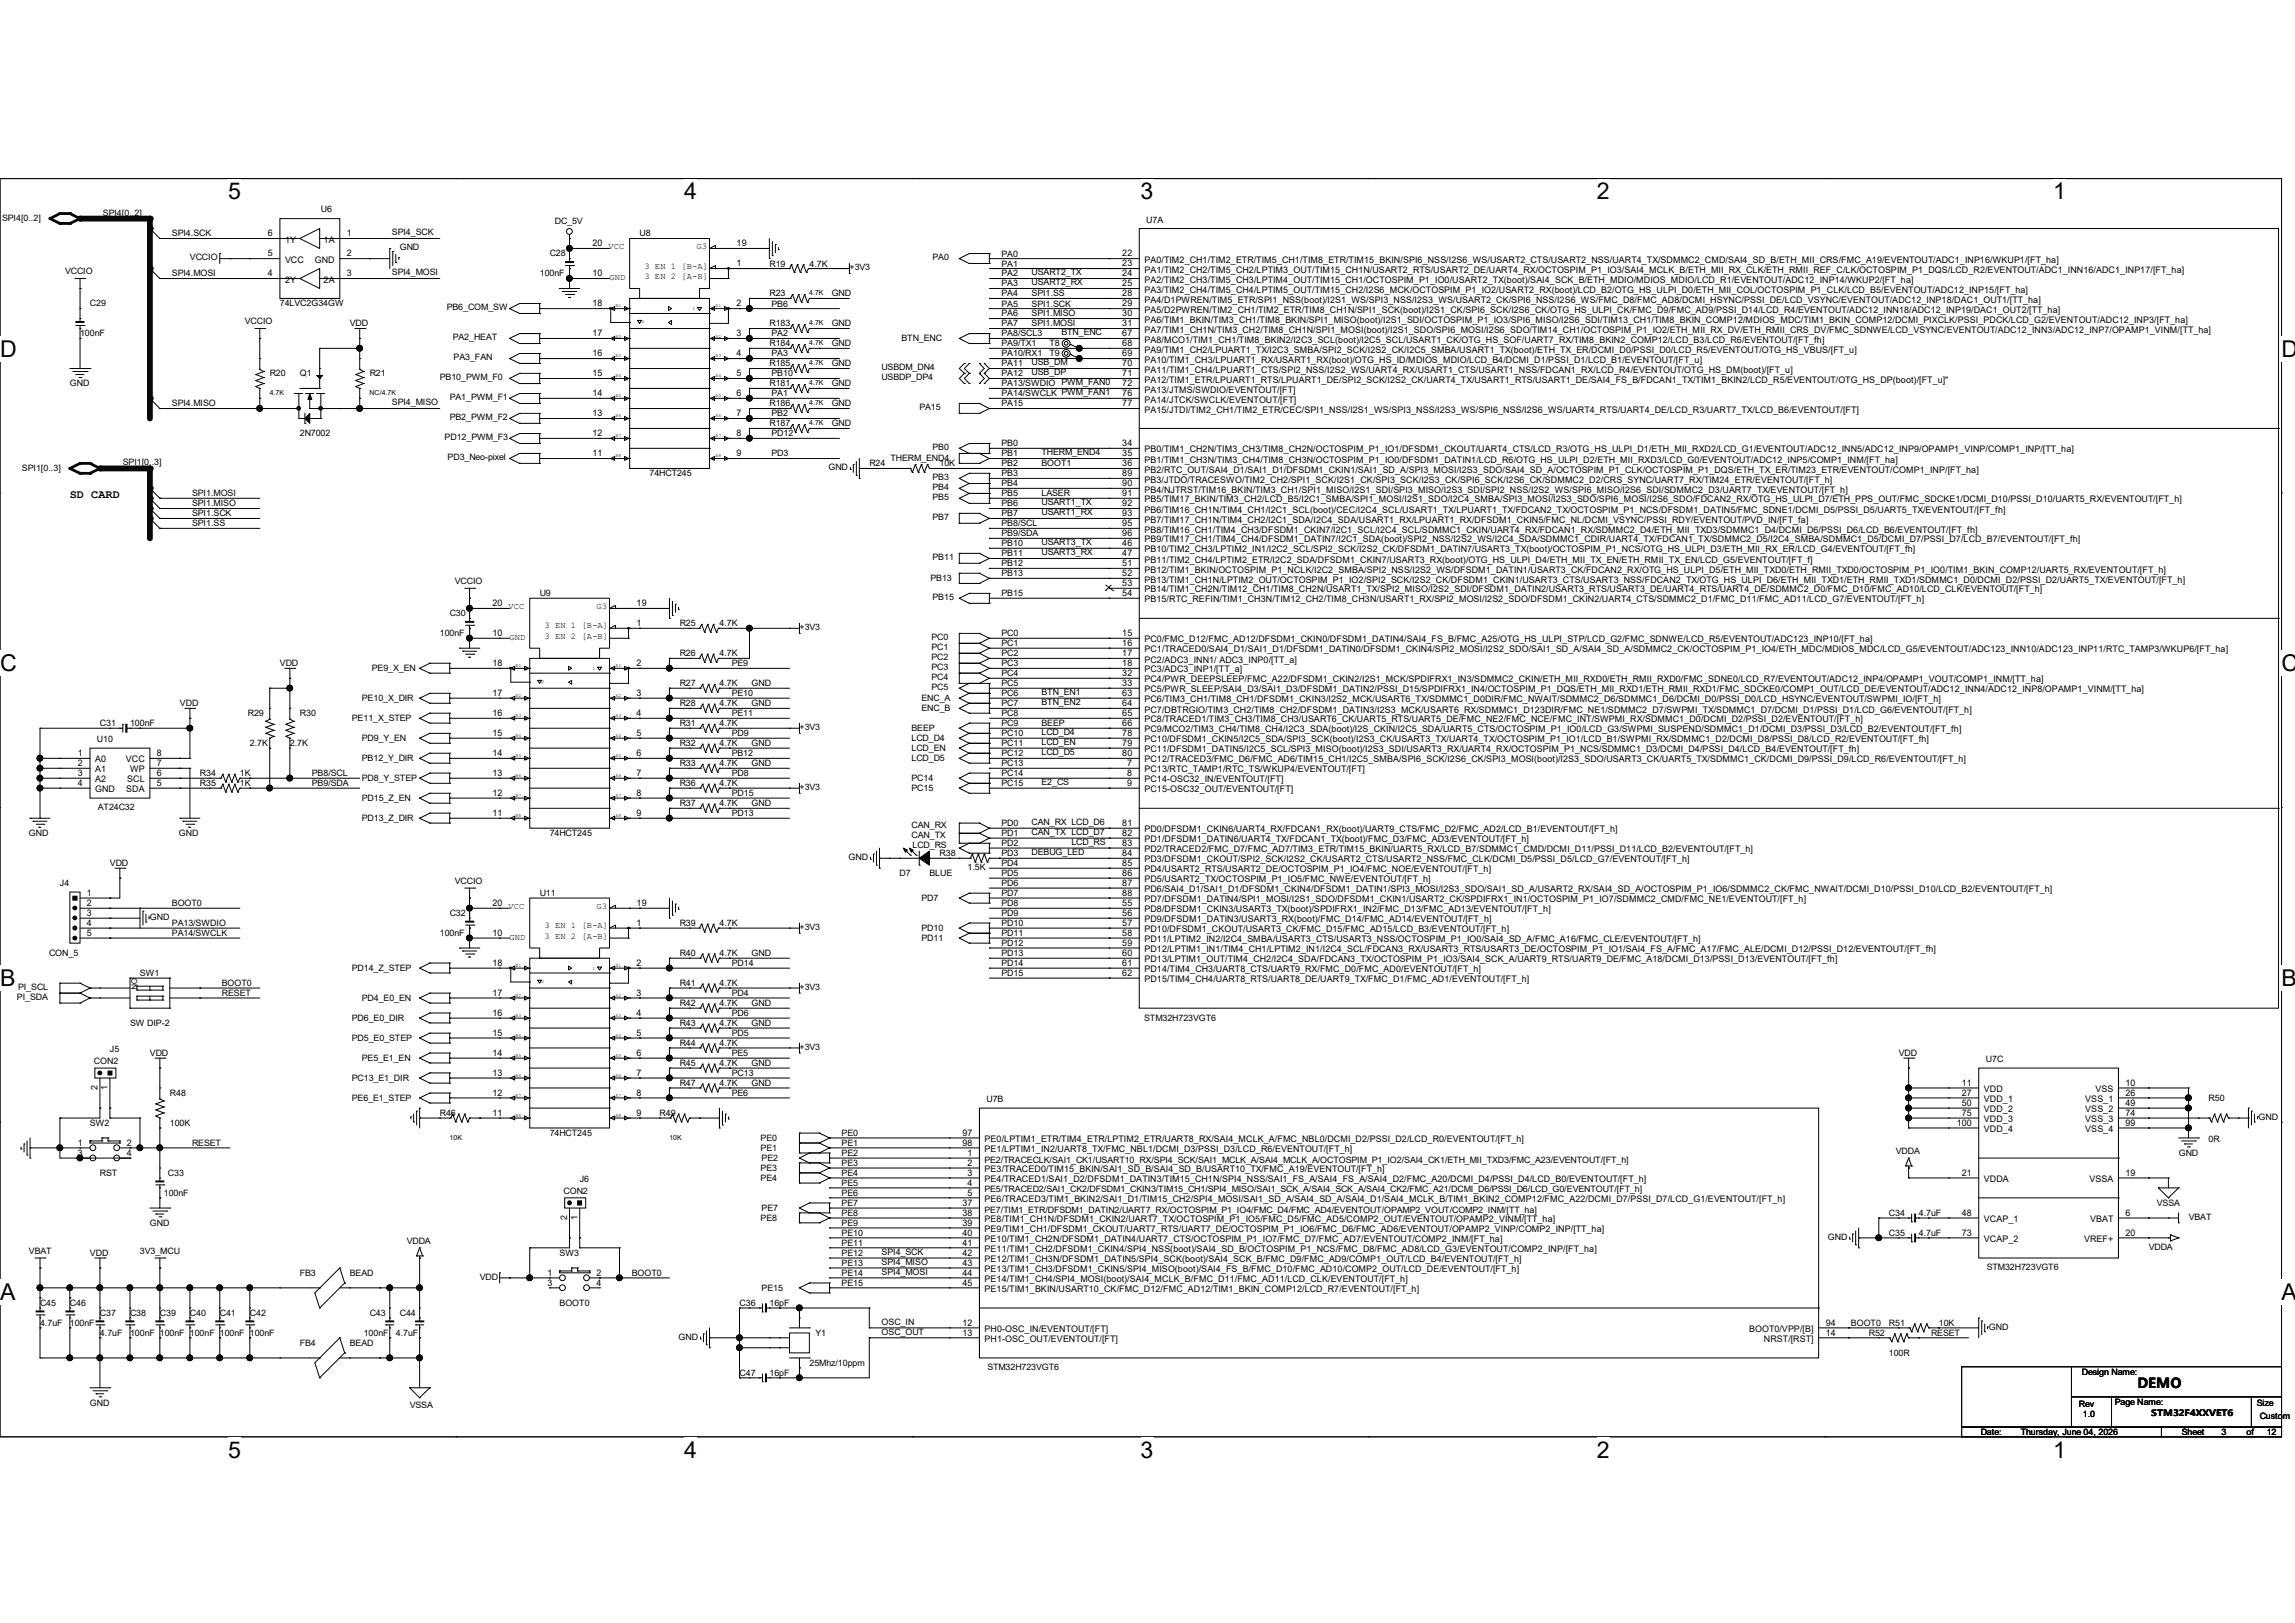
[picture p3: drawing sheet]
<svg xmlns="http://www.w3.org/2000/svg" width="420mm" height="297mm" viewBox="0 0 420 297" stroke-linecap="round" stroke-linejoin="round" font-family="sans-serif">
<defs><g id="words">
<g font-size="4.2">
<text x="41.7" y="36.5">5</text>
<text x="125.2" y="36.5">4</text>
<text x="208.7" y="36.5">3</text>
<text x="292.2" y="36.5">2</text>
<text x="375.8" y="36.5">1</text>
<text x="0" y="65.2">D</text>
<text x="417.5" y="65.2">D</text>
<text x="0" y="122.8">C</text>
<text x="417.5" y="122.8">C</text>
<text x="0" y="180.3">B</text>
<text x="417.5" y="180.3">B</text>
<text x="0" y="237.9">A</text>
<text x="417.5" y="237.9">A</text>
<text x="41.7" y="266.7">5</text>
<text x="125.2" y="266.7">4</text>
<text x="208.7" y="266.7">3</text>
<text x="292.2" y="266.7">2</text>
<text x="375.8" y="266.7">1</text>
</g>
<text font-size="2.5" x="391.1" y="254.1">DEMO</text>
<text font-size="2.2" x="12.8" y="91.1">SD CARD</text>
<g font-size="1.7">
<text x="49" y="46.9">5</text>
<text x="49" y="43.2">6</text>
<text x="52.2" y="44.4">1Y</text>
<text x="59.2" y="44.4">1A</text>
<text x="63.5" y="43.2">1</text>
<text x="63.5" y="46.9">2</text>
<text x="108.4" y="45">20</text>
<text x="134.8" y="45">19</text>
<text x="205.4" y="46.9">22</text>
<text x="49" y="50.5">4</text>
<text x="52.2" y="51.7">2Y</text>
<text x="52.2" y="48.1">VCC</text>
<text x="57.6" y="48.1">GND</text>
<text x="59.2" y="51.7">2A</text>
<text x="63.5" y="50.5">3</text>
<text x="108.4" y="50.5">10</text>
<text x="134.8" y="48.7">1</text>
<text x="205.4" y="48.7">23</text>
<text x="205.4" y="50.5">24</text>
<text x="205.4" y="52.4">25</text>
<text x="209.4" y="48.1">PA0/TIM2_CH1/TIM2_ETR/TIM5_CH1/TIM8_ETR/TIM15_BKIN/SPI6_NSS/I2S6_WS/USART2_CTS/USART2_NSS/UART4_TX/SDMMC2_CMD/SAI4_SD_B/ETH_MII_CRS/FMC_A19/EVENTOUT/ADC1_INP16/WKUP1/[FT_ha]</text>
<text x="209.4" y="49.9">PA1/TIM2_CH2/TIM5_CH2/LPTIM3_OUT/TIM15_CH1N/USART2_RTS/USART2_DE/UART4_RX/OCTOSPIM_P1_IO3/SAI4_MCLK_B/ETH_MII_RX_CLK/ETH_RMII_REF_C/LK/OCTOSPIM_P1_DQS/LCD_R2/EVENTOUT/ADC1_INN16/ADC1_INP17/[FT_ha]</text>
<text x="209.4" y="51.7">PA2/TIM2_CH3/TIM5_CH3/LPTIM4_OUT/TIM15_CH1/OCTOSPIM_P1_IO0/USART2_TX(boot)/SAI4_SCK_B/ETH_MDIO/MDIOS_MDIO/LCD_R1/EVENTOUT/ADC12_INP14/WKUP2/[FT_ha]</text>
<text x="209.4" y="53.6">PA3/TIM2_CH4/TIM5_CH4/LPTIM5_OUT/TIM15_CH2/I2S6_MCK/OCTOSPIM_P1_IO2/USART2_RX(boot)/LCD_B2/OTG_HS_ULPI_D0/ETH_MII_COL/OCTOSPIM_P1_CLK/LCD_B5/EVENTOUT/ADC12_INP15/[FT_ha]</text>
<text x="108.4" y="56">18</text>
<text x="134.8" y="56">2</text>
<text x="205.4" y="54.2">28</text>
<text x="205.4" y="56">29</text>
<text x="205.4" y="57.9">30</text>
<text x="205.4" y="59.7">31</text>
<text x="209.4" y="55.4">PA4/D1PWREN/TIM5_ETR/SPI1_NSS(boot)/I2S1_WS/SPI3_NSS/I2S3_WS/USART2_CK/SPI6_NSS/I2S6_WS/FMC_D8/FMC_AD8/DCMI_HSYNC/PSSI_DE/LCD_VSYNC/EVENTOUT/ADC12_INP18/DAC1_OUT1/[TT_ha]</text>
<text x="209.4" y="57.2">PA5/D2PWREN/TIM2_CH1/TIM2_ETR/TIM8_CH1N/SPI1_SCK(boot)/I2S1_CK/SPI6_SCK/I2S6_CK/OTG_HS_ULPI_CK/FMC_D9/FMC_AD9/PSSI_D14/LCD_R4/EVENTOUT/ADC12_INN18/ADC12_INP19/DAC1_OUT2/[TT_ha]</text>
<text x="209.4" y="59.1">PA6/TIM1_BKIN/TIM3_CH1/TIM8_BKIN/SPI1_MISO(boot)/I2S1_SDI/OCTOSPIM_P1_IO3/SPI6_MISO/I2S6_SDI/TIM13_CH1/TIM8_BKIN_COMP12/MDIOS_MDC/TIM1_BKIN_COMP12/DCMI_PIXCLK/PSSI_PDCK/LCD_G2/EVENTOUT/ADC12_INP3/[FT_ha]</text>
<text x="108.4" y="65.2">16</text>
<text x="108.4" y="61.5">17</text>
<text x="134.8" y="61.5">3</text>
<text x="134.8" y="65.2">4</text>
<text x="205.4" y="61.5">67</text>
<text x="205.4" y="63.3">68</text>
<text x="205.4" y="65.2">69</text>
<text x="209.4" y="60.9">PA7/TIM1_CH1N/TIM3_CH2/TIM8_CH1N/SPI1_MOSI(boot)/I2S1_SDO/SPI6_MOSI/I2S6_SDO/TIM14_CH1/OCTOSPIM_P1_IO2/ETH_MII_RX_DV/ETH_RMII_CRS_DV/FMC_SDNWE/LCD_VSYNC/EVENTOUT/ADC12_INN3/ADC12_INP7/OPAMP1_VINM/[TT_ha]</text>
<text x="209.4" y="62.7">PA8/MCO1/TIM1_CH1/TIM8_BKIN2/I2C3_SCL(boot)/I2C5_SCL/USART1_CK/OTG_HS_SOF/UART7_RX/TIM8_BKIN2_COMP12/LCD_B3/LCD_R6/EVENTOUT/[FT_fh]</text>
<text x="209.4" y="64.5">PA9/TIM1_CH2/LPUART1_TX/I2C3_SMBA/SPI2_SCK/I2S2_CK/I2C5_SMBA/USART1_TX(boot)/ETH_TX_ER/DCMI_D0/PSSI_D0/LCD_R5/EVENTOUT/OTG_HS_VBUS/[FT_u]</text>
<text x="108.4" y="68.8">15</text>
<text x="134.8" y="68.8">5</text>
<text x="205.4" y="67">70</text>
<text x="205.4" y="68.8">71</text>
<text x="205.4" y="70.7">72</text>
<text x="209.4" y="66.4">PA10/TIM1_CH3/LPUART1_RX/USART1_RX(boot)/OTG_HS_ID/MDIOS_MDIO/LCD_B4/DCMI_D1/PSSI_D1/LCD_B1/EVENTOUT/[FT_u]</text>
<text x="209.4" y="68.2">PA11/TIM1_CH4/LPUART1_CTS/SPI2_NSS/I2S2_WS/UART4_RX/USART1_CTS/USART1_NSS/FDCAN1_RX/LCD_R4/EVENTOUT/OTG_HS_DM(boot)/[FT_u]</text>
<text x="209.4" y="70">PA12/TIM1_ETR/LPUART1_RTS/LPUART1_DE/SPI2_SCK/I2S2_CK/UART4_TX/USART1_RTS/USART1_DE/SAI4_FS_B/FDCAN1_TX/TIM1_BKIN2/LCD_R5/EVENTOUT/OTG_HS_DP(boot)/[FT_u]&quot;</text>
<text x="209.4" y="71.8">PA13/JTMS/SWDIO/EVENTOUT/[FT]</text>
<text x="108.4" y="76.2">13</text>
<text x="108.4" y="72.5">14</text>
<text x="134.8" y="72.5">6</text>
<text x="134.8" y="76.2">7</text>
<text x="205.4" y="72.5">76</text>
<text x="205.4" y="74.3">77</text>
<text x="209.4" y="73.7">PA14/JTCK/SWCLK/EVENTOUT/[FT]</text>
<text x="209.4" y="75.5">PA15/JTDI/TIM2_CH1/TIM2_ETR/CEC/SPI1_NSS/I2S1_WS/SPI3_NSS/I2S3_WS/SPI6_NSS/I2S6_WS/UART4_RTS/UART4_DE/LCD_R3/UART7_TX/LCD_B6/EVENTOUT/[FT]</text>
<text x="108.4" y="83.5">11</text>
<text x="108.4" y="79.8">12</text>
<text x="134.8" y="79.8">8</text>
<text x="134.8" y="83.5">9</text>
<text x="205.4" y="81.6">34</text>
<text x="205.4" y="83.5">35</text>
<text x="209.4" y="82.8">PB0/TIM1_CH2N/TIM3_CH3/TIM8_CH2N/OCTOSPIM_P1_IO1/DFSDM1_CKOUT/UART4_CTS/LCD_R3/OTG_HS_ULPI_D1/ETH_MII_RXD2/LCD_G1/EVENTOUT/ADC12_INN5/ADC12_INP9/OPAMP1_VINP/COMP1_INP/[TT_ha]</text>
<text x="205.4" y="85.3">36</text>
<text x="205.4" y="87.1">89</text>
<text x="205.4" y="88.9">90</text>
<text x="209.4" y="84.7">PB1/TIM1_CH3N/TIM3_CH4/TIM8_CH3N/OCTOSPIM_P1_IO0/DFSDM1_DATIN1/LCD_R6/OTG_HS_ULPI_D2/ETH_MII_RXD3/LCD_G0/EVENTOUT/ADC12_INP5/COMP1_INM/[FT_ha]</text>
<text x="209.4" y="86.5">PB2/RTC_OUT/SAI4_D1/SAI1_D1/DFSDM1_CKIN1/SAI1_SD_A/SPI3_MOSI/I2S3_SDO/SAI4_SD_A/OCTOSPIM_P1_CLK/OCTOSPIM_P1_DQS/ETH_TX_ER/TIM23_ETR/EVENTOUT/COMP1_INP/[FT_ha]</text>
<text x="209.4" y="88.3">PB3/JTDO/TRACESWO/TIM2_CH2/SPI1_SCK/I2S1_CK/SPI3_SCK/I2S3_CK/SPI6_SCK/I2S6_CK/SDMMC2_D2/CRS_SYNC/UART7_RX/TIM24_ETR/EVENTOUT/[FT_h]</text>
<text x="205.4" y="90.8">91</text>
<text x="205.4" y="92.6">92</text>
<text x="205.4" y="94.4">93</text>
<text x="209.4" y="90.1">PB4/NJTRST/TIM16_BKIN/TIM3_CH1/SPI1_MISO/I2S1_SDI/SPI3_MISO/I2S3_SDI/SPI2_NSS/I2S2_WS/SPI6_MISO/I2S6_SDI/SDMMC2_D3/UART7_TX/EVENTOUT/[FT_h]</text>
<text x="209.4" y="91.9">PB5/TIM17_BKIN/TIM3_CH2/LCD_B5/I2C1_SMBA/SPI1_MOSI/I2S1_SDO/I2C4_SMBA/SPI3_MOSI/I2S3_SDO/SPI6_MOSI/I2S6_SDO/FDCAN2_RX/OTG_HS_ULPI_D7/ETH_PPS_OUT/FMC_SDCKE1/DCMI_D10/PSSI_D10/UART5_RX/EVENTOUT/[FT_h]</text>
<text x="209.4" y="93.8">PB6/TIM16_CH1N/TIM4_CH1/I2C1_SCL(boot)/CEC/I2C4_SCL/USART1_TX/LPUART1_TX/FDCAN2_TX/OCTOSPIM_P1_NCS/DFSDM1_DATIN5/FMC_SDNE1/DCMI_D5/PSSI_D5/UART5_TX/EVENTOUT/[FT_fh]</text>
<text x="209.4" y="95.6">PB7/TIM17_CH1N/TIM4_CH2/I2C1_SDA/I2C4_SDA/USART1_RX/LPUART1_RX/DFSDM1_CKIN5/FMC_NL/DCMI_VSYNC/PSSI_RDY/EVENTOUT/PVD_IN/[FT_fa]</text>
<text x="205.4" y="96.3">95</text>
<text x="205.4" y="98.1">96</text>
<text x="205.4" y="99.9">46</text>
<text x="205.4" y="101.8">47</text>
<text x="209.4" y="97.5">PB8/TIM16_CH1/TIM4_CH3/DFSDM1_CKIN7/I2C1_SCL/I2C4_SCL/SDMMC1_CKIN/UART4_RX/FDCAN1_RX/SDMMC2_D4/ETH_MII_TXD3/SDMMC1_D4/DCMI_D6/PSSI_D6/LCD_B6/EVENTOUT/[FT_fh]</text>
<text x="209.4" y="99.3">PB9/TIM17_CH1/TIM4_CH4/DFSDM1_DATIN7/I2C1_SDA(boot)/SPI2_NSS/I2S2_WS/I2C4_SDA/SDMMC1_CDIR/UART4_TX/FDCAN1_TX/SDMMC2_D5/I2C4_SMBA/SDMMC1_D5/DCMI_D7/PSSI_D7/LCD_B7/EVENTOUT/[FT_fh]</text>
<text x="209.4" y="101.1">PB10/TIM2_CH3/LPTIM2_IN1/I2C2_SCL/SPI2_SCK/I2S2_CK/DFSDM1_DATIN7/USART3_TX(boot)/OCTOSPIM_P1_NCS/OTG_HS_ULPI_D3/ETH_MII_RX_ER/LCD_G4/EVENTOUT/[FT_fh]</text>
<text x="205.4" y="103.6">51</text>
<text x="205.4" y="105.4">52</text>
<text x="205.4" y="107.2">53</text>
<text x="209.4" y="103">PB11/TIM2_CH4/LPTIM2_ETR/I2C2_SDA/DFSDM1_CKIN7/USART3_RX(boot)/OTG_HS_ULPI_D4/ETH_MII_TX_EN/ETH_RMII_TX_EN/LCD_G5/EVENTOUT/[FT_f]</text>
<text x="209.4" y="104.8">PB12/TIM1_BKIN/OCTOSPIM_P1_NCLK/I2C2_SMBA/SPI2_NSS/I2S2_WS/DFSDM1_DATIN1/USART3_CK/FDCAN2_RX/OTG_HS_ULPI_D5/ETH_MII_TXD0/ETH_RMII_TXD0/OCTOSPIM_P1_IO0/TIM1_BKIN_COMP12/UART5_RX/EVENTOUT/[FT_h]</text>
<text x="209.4" y="106.6">PB13/TIM1_CH1N/LPTIM2_OUT/OCTOSPIM_P1_IO2/SPI2_SCK/I2S2_CK/DFSDM1_CKIN1/USART3_CTS/USART3_NSS/FDCAN2_TX/OTG_HS_ULPI_D6/ETH_MII_TXD1/ETH_RMII_TXD1/SDMMC1_D0/DCMI_D2/PSSI_D2/UART5_TX/EVENTOUT/[FT_h]</text>
<text x="90.1" y="110.9">20</text>
<text x="116.5" y="110.9">19</text>
<text x="205.4" y="109.1">54</text>
<text x="209.4" y="108.4">PB14/TIM1_CH2N/TIM12_CH1/TIM8_CH2N/USART1_TX/SPI2_MISO/I2S2_SDI/DFSDM1_DATIN2/USART3_RTS/USART3_DE/UART4_RTS/UART4_DE/SDMMC2_D0/FMC_D10/FMC_AD10/LCD_CLK/EVENTOUT/[FT_h]</text>
<text x="209.4" y="110.2">PB15/RTC_REFIN/TIM1_CH3N/TIM12_CH2/TIM8_CH3N/USART1_RX/SPI2_MOSI/I2S2_SDO/DFSDM1_CKIN2/UART4_CTS/SDMMC2_D1/FMC_D11/FMC_AD11/LCD_G7/EVENTOUT/[FT_h]</text>
<text x="90.1" y="116.4">10</text>
<text x="116.5" y="114.6">1</text>
<text x="205.4" y="116.4">15</text>
<text x="205.4" y="118.2">16</text>
<text x="209.4" y="117.6">PC0/FMC_D12/FMC_AD12/DFSDM1_CKIN0/DFSDM1_DATIN4/SAI4_FS_B/FMC_A25/OTG_HS_ULPI_STP/LCD_G2/FMC_SDNWE/LCD_R5/EVENTOUT/ADC123_INP10/[FT_ha]</text>
<text x="209.4" y="119.4">PC1/TRACED0/SAI4_D1/SAI1_D1/DFSDM1_DATIN0/DFSDM1_CKIN4/SPI2_MOSI/I2S2_SDO/SAI1_SD_A/SAI4_SD_A/SDMMC2_CK/OCTOSPIM_P1_IO4/ETH_MDC/MDIOS_MDC/LCD_G5/EVENTOUT/ADC123_INN10/ADC123_INP11/RTC_TAMP3/WKUP6/[FT_ha]</text>
<text x="90.1" y="121.9">18</text>
<text x="116.5" y="121.9">2</text>
<text x="205.4" y="120.1">17</text>
<text x="205.4" y="121.9">18</text>
<text x="205.4" y="123.7">32</text>
<text x="205.4" y="125.5">33</text>
<text x="209.4" y="121.2">PC2/ADC3_INN1/ ADC3_INP0/[TT_a]</text>
<text x="209.4" y="123.1">PC3/ADC3_INP1/[TT_a]</text>
<text x="209.4" y="124.9">PC4/PWR_DEEPSLEEP/FMC_A22/DFSDM1_CKIN2/I2S1_MCK/SPDIFRX1_IN3/SDMMC2_CKIN/ETH_MII_RXD0/ETH_RMII_RXD0/FMC_SDNE0/LCD_R7/EVENTOUT/ADC12_INP4/OPAMP1_VOUT/COMP1_INM/[TT_ha]</text>
<text x="90.1" y="131">16</text>
<text x="90.1" y="127.3">17</text>
<text x="116.5" y="127.3">3</text>
<text x="116.5" y="131">4</text>
<text x="205.4" y="127.3">63</text>
<text x="205.4" y="129.2">64</text>
<text x="205.4" y="131">65</text>
<text x="209.4" y="126.7">PC5/PWR_SLEEP/SAI4_D3/SAI1_D3/DFSDM1_DATIN2/PSSI_D15/SPDIFRX1_IN4/OCTOSPIM_P1_DQS/ETH_MII_RXD1/ETH_RMII_RXD1/FMC_SDCKE0/COMP1_OUT/LCD_DE/EVENTOUT/ADC12_INN4/ADC12_INP8/OPAMP1_VINM/[TT_ha]</text>
<text x="209.4" y="128.5">PC6/TIM3_CH1/TIM8_CH1/DFSDM1_CKIN3/I2S2_MCK/USART6_TX/SDMMC1_D0DIR/FMC_NWAIT/SDMMC2_D6/SDMMC1_D6/DCMI_D0/PSSI_D0/LCD_HSYNC/EVENTOUT/SWPMI_IO/[FT_h]</text>
<text x="209.4" y="130.4">PC7/DBTRGIO/TIM3_CH2/TIM8_CH2/DFSDM1_DATIN3/I2S3_MCK/USART6_RX/SDMMC1_D123DIR/FMC_NE1/SDMMC2_D7/SWPMI_TX/SDMMC1_D7/DCMI_D1/PSSI_D1/LCD_G6/EVENTOUT/[FT_h]</text>
<text x="90.1" y="134.7">15</text>
<text x="116.5" y="134.7">5</text>
<text x="205.4" y="132.8">66</text>
<text x="205.4" y="134.7">78</text>
<text x="205.4" y="136.5">79</text>
<text x="209.4" y="132.2">PC8/TRACED1/TIM3_CH3/TIM8_CH3/USART6_CK/UART5_RTS/UART5_DE/FMC_NE2/FMC_NCE/FMC_INT/SWPMI_RX/SDMMC1_D0/DCMI_D2/PSSI_D2/EVENTOUT/[FT_h]</text>
<text x="209.4" y="134">PC9/MCO2/TIM3_CH4/TIM8_CH4/I2C3_SDA(boot)/I2S_CKIN/I2C5_SDA/UART5_CTS/OCTOSPIM_P1_IO0/LCD_G3/SWPMI_SUSPEND/SDMMC1_D1/DCMI_D3/PSSI_D3/LCD_B2/EVENTOUT/[FT_fh]</text>
<text x="209.4" y="135.8">PC10/DFSDM1_CKIN5/I2C5_SDA/SPI3_SCK(boot)/I2S3_CK/USART3_TX/UART4_TX/OCTOSPIM_P1_IO1/LCD_B1/SWPMI_RX/SDMMC1_D2/DCMI_D8/PSSI_D8/LCD_R2/EVENTOUT/[FT_fh]</text>
<text x="209.4" y="137.7">PC11/DFSDM1_DATIN5/I2C5_SCL/SPI3_MISO(boot)/I2S3_SDI/USART3_RX/UART4_RX/OCTOSPIM_P1_NCS/SDMMC1_D3/DCMI_D4/PSSI_D4/LCD_B4/EVENTOUT/[FT_fh]</text>
<text x="14.3" y="138.3">1</text>
<text x="14.3" y="140.2">2</text>
<text x="14.3" y="142">3</text>
<text x="14.3" y="143.8">4</text>
<text x="17.4" y="139.5">A0</text>
<text x="17.4" y="141.4">A1</text>
<text x="17.4" y="143.2">A2</text>
<text x="23" y="139.5">VCC</text>
<text x="23.3" y="143.2">SCL</text>
<text x="23.8" y="141.4">WP</text>
<text x="28.7" y="143.8">5</text>
<text x="28.7" y="142">6</text>
<text x="28.7" y="140.2">7</text>
<text x="28.7" y="138.3">8</text>
<text x="90.1" y="142">13</text>
<text x="90.1" y="138.3">14</text>
<text x="116.5" y="138.3">6</text>
<text x="116.5" y="142">7</text>
<text x="205.4" y="138.3">80</text>
<text x="206.3" y="140.2">7</text>
<text x="206.3" y="142">8</text>
<text x="206.3" y="143.8">9</text>
<text x="209.4" y="139.5">PC12/TRACED3/FMC_D6/FMC_AD6/TIM15_CH1/I2C5_SMBA/SPI6_SCK/I2S6_CK/SPI3_MOSI(boot)/I2S3_SDO/USART3_CK/UART5_TX/SDMMC1_CK/DCMI_D9/PSSI_D9/LCD_R6/EVENTOUT/[FT_h]</text>
<text x="209.4" y="141.4">PC13/RTC_TAMP1/RTC_TS/WKUP4/EVENTOUT/[FT]</text>
<text x="209.4" y="143.2">PC14-OSC32_IN/EVENTOUT/[FT]</text>
<text x="17.4" y="145">GND</text>
<text x="23.1" y="145">SDA</text>
<text x="90.1" y="149.3">11</text>
<text x="90.1" y="145.6">12</text>
<text x="116.5" y="145.6">8</text>
<text x="116.5" y="149.3">9</text>
<text x="209.4" y="145">PC15-OSC32_OUT/EVENTOUT/[FT]</text>
<text x="205.4" y="151.1">81</text>
<text x="205.4" y="153">82</text>
<text x="205.4" y="154.8">83</text>
<text x="209.4" y="152.3">PD0/DFSDM1_CKIN6/UART4_RX/FDCAN1_RX(boot)/UART9_CTS/FMC_D2/FMC_AD2/LCD_B1/EVENTOUT/[FT_h]</text>
<text x="209.4" y="154.1">PD1/DFSDM1_DATIN6/UART4_TX/FDCAN1_TX(boot)/FMC_D3/FMC_AD3/EVENTOUT/[FT_h]</text>
<text x="209.4" y="156">PD2/TRACED2/FMC_D7/FMC_AD7/TIM3_ETR/TIM15_BKIN/UART5_RX/LCD_B7/SDMMC1_CMD/DCMI_D11/PSSI_D11/LCD_B2/EVENTOUT/[FT_h]</text>
<text x="205.4" y="156.6">84</text>
<text x="205.4" y="158.5">85</text>
<text x="205.4" y="160.3">86</text>
<text x="209.4" y="157.8">PD3/DFSDM1_CKOUT/SPI2_SCK/I2S2_CK/USART2_CTS/USART2_NSS/FMC_CLK/DCMI_D5/PSSI_D5/LCD_G7/EVENTOUT/[FT_h]</text>
<text x="209.4" y="159.6">PD4/USART2_RTS/USART2_DE/OCTOSPIM_P1_IO4/FMC_NOE/EVENTOUT/[FT_h]</text>
<text x="209.4" y="161.5">PD5/USART2_TX/OCTOSPIM_P1_IO5/FMC_NWE/EVENTOUT/[FT_h]</text>
<text x="15.9" y="163.9">1</text>
<text x="15.9" y="165.8">2</text>
<text x="15.9" y="167.6">3</text>
<text x="90.1" y="165.8">20</text>
<text x="116.5" y="165.8">19</text>
<text x="205.4" y="162.1">87</text>
<text x="205.4" y="163.9">88</text>
<text x="205.4" y="165.8">55</text>
<text x="205.4" y="167.6">56</text>
<text x="209.4" y="163.3">PD6/SAI4_D1/SAI1_D1/DFSDM1_CKIN4/DFSDM1_DATIN1/SPI3_MOSI/I2S3_SDO/SAI1_SD_A/USART2_RX/SAI4_SD_A/OCTOSPIM_P1_IO6/SDMMC2_CK/FMC_NWAIT/DCMI_D10/PSSI_D10/LCD_B2/EVENTOUT/[FT_h]</text>
<text x="209.4" y="165.1">PD7/DFSDM1_DATIN4/SPI1_MOSI/I2S1_SDO/DFSDM1_CKIN1/USART2_CK/SPDIFRX1_IN1/OCTOSPIM_P1_IO7/SDMMC2_CMD/FMC_NE1/EVENTOUT/[FT_h]</text>
<text x="209.4" y="167">PD8/DFSDM1_CKIN3/USART3_TX(boot)/SPDIFRX1_IN2/FMC_D13/FMC_AD13/EVENTOUT/[FT_h]</text>
<text x="15.9" y="169.4">4</text>
<text x="15.9" y="171.2">5</text>
<text x="90.1" y="171.2">10</text>
<text x="116.5" y="169.4">1</text>
<text x="205.4" y="169.4">57</text>
<text x="205.4" y="171.2">58</text>
<text x="205.4" y="173.1">59</text>
<text x="209.4" y="168.8">PD9/DFSDM1_DATIN3/USART3_RX(boot)/FMC_D14/FMC_AD14/EVENTOUT/[FT_h]</text>
<text x="209.4" y="170.6">PD10/DFSDM1_CKOUT/USART3_CK/FMC_D15/FMC_AD15/LCD_B3/EVENTOUT/[FT_h]</text>
<text x="209.4" y="172.4">PD11/LPTIM2_IN2/I2C4_SMBA/USART3_CTS/USART3_NSS/OCTOSPIM_P1_IO0/SAI4_SD_A/FMC_A16/FMC_CLE/EVENTOUT/[FT_h]</text>
<text x="90.1" y="176.7">18</text>
<text x="116.5" y="176.7">2</text>
<text x="205.4" y="174.9">60</text>
<text x="205.4" y="176.7">61</text>
<text x="205.4" y="178.6">62</text>
<text x="209.4" y="174.2">PD12/LPTIM1_IN1/TIM4_CH1/LPTIM2_IN1/I2C4_SCL/FDCAN3_RX/USART3_RTS/USART3_DE/OCTOSPIM_P1_IO1/SAI4_FS_A/FMC_A17/FMC_ALE/DCMI_D12/PSSI_D12/EVENTOUT/[FT_fh]</text>
<text x="209.4" y="176.1">PD13/LPTIM1_OUT/TIM4_CH2/I2C4_SDA/FDCAN3_TX/OCTOSPIM_P1_IO3/SAI4_SCK_A/UART9_RTS/UART9_DE/FMC_A18/DCMI_D13/PSSI_D13/EVENTOUT/[FT_fh]</text>
<text x="209.4" y="177.9">PD14/TIM4_CH3/UART8_CTS/UART9_RX/FMC_D0/FMC_AD0/EVENTOUT/[FT_h]</text>
<text x="209.4" y="179.7">PD15/TIM4_CH4/UART8_RTS/UART8_DE/UART9_TX/FMC_D1/FMC_AD1/EVENTOUT/[FT_h]</text>
<text x="90.1" y="185.9">16</text>
<text x="90.1" y="182.2">17</text>
<text x="116.5" y="182.2">3</text>
<text x="116.5" y="185.9">4</text>
<text x="90.1" y="189.5">15</text>
<text x="116.5" y="189.5">5</text>
<text x="90.1" y="196.9">13</text>
<text x="90.1" y="193.2">14</text>
<text x="116.5" y="193.2">6</text>
<text x="116.5" y="196.9">7</text>
<text x="17.9" y="199.4" transform="rotate(-90 17.9 199.4)">2</text>
<text x="19.7" y="199.4" transform="rotate(-90 19.7 199.4)">1</text>
<text x="90.1" y="200.5">12</text>
<text x="116.5" y="200.5">8</text>
<text x="359" y="198.7">11</text>
<text x="359" y="200.5">27</text>
<text x="359" y="202.4">50</text>
<text x="363.1" y="199.9">VDD</text>
<text x="363.1" y="201.7">VDD_1</text>
<text x="363.1" y="203.5">VDD_2</text>
<text x="381.6" y="201.7">VSS_1</text>
<text x="381.6" y="203.5">VSS_2</text>
<text x="383.5" y="199.9">VSS</text>
<text x="389" y="198.7">10</text>
<text x="389" y="200.5">26</text>
<text x="389" y="202.4">49</text>
<text x="14.3" y="209.6">1</text>
<text x="23.2" y="209.6">2</text>
<text x="90.1" y="204.2">11</text>
<text x="116.5" y="204.2">9</text>
<text x="176.1" y="207.8">97</text>
<text x="176.1" y="209.6">98</text>
<text x="180.2" y="209">PE0/LPTIM1_ETR/TIM4_ETR/LPTIM2_ETR/UART8_RX/SAI4_MCLK_A/FMC_NBL0/DCMI_D2/PSSI_D2/LCD_R0/EVENTOUT/[FT_h]</text>
<text x="358.1" y="206">100</text>
<text x="359" y="204.2">75</text>
<text x="363.1" y="205.4">VDD_3</text>
<text x="363.1" y="207.2">VDD_4</text>
<text x="381.6" y="205.4">VSS_3</text>
<text x="381.6" y="207.2">VSS_4</text>
<text x="389" y="204.2">74</text>
<text x="389" y="206">99</text>
<text x="14.3" y="211.5">3</text>
<text x="23.2" y="211.5">4</text>
<text x="177.1" y="211.5">1</text>
<text x="177.1" y="213.3">2</text>
<text x="177.1" y="215.1">3</text>
<text x="180.2" y="210.8">PE1/LPTIM1_IN2/UART8_TX/FMC_NBL1/DCMI_D3/PSSI_D3/LCD_R6/EVENTOUT/[FT_h]</text>
<text x="180.2" y="214.5">PE3/TRACED0/TIM15_BKIN/SAI1_SD_B/SAI4_SD_B/USART10_TX/FMC_A19/EVENTOUT/[FT_h]</text>
<text x="359" y="215.1">21</text>
<text x="389" y="215.1">19</text>
<text x="176.1" y="220.6">37</text>
<text x="177.1" y="217">4</text>
<text x="177.1" y="218.8">5</text>
<text x="180.2" y="216.3">PE4/TRACED1/SAI1_D2/DFSDM1_DATIN3/TIM15_CH1N/SPI4_NSS/SAI1_FS_A/SAI4_FS_A/SAI4_D2/FMC_A20/DCMI_D4/PSSI_D4/LCD_B0/EVENTOUT/[FT_h]</text>
<text x="180.2" y="220">PE6/TRACED3/TIM1_BKIN2/SAI1_D1/TIM15_CH2/SPI4_MOSI/SAI1_SD_A/SAI4_SD_A/SAI4_D1/SAI4_MCLK_B/TIM1_BKIN2_COMP12/FMC_A22/DCMI_D7/PSSI_D7/LCD_G1/EVENTOUT/[FT_h]</text>
<text x="363.1" y="216.3">VDDA</text>
<text x="382.4" y="216.3">VSSA</text>
<text x="103.8" y="223.2" transform="rotate(-90 103.8 223.2)">2</text>
<text x="105.7" y="223.2" transform="rotate(-90 105.7 223.2)">1</text>
<text x="176.1" y="222.5">38</text>
<text x="176.1" y="224.3">39</text>
<text x="176.1" y="226.1">40</text>
<text x="176.1" y="227.9">41</text>
<text x="180.2" y="223.6">PE8/TIM1_CH1N/DFSDM1_CKIN2/UART7_TX/OCTOSPIM_P1_IO5/FMC_D5/FMC_AD5/COMP2_OUT/EVENTOUT/OPAMP2_VINM/[TT_ha]</text>
<text x="180.2" y="225.5">PE9/TIM1_CH1/DFSDM1_CKOUT/UART7_RTS/UART7_DE/OCTOSPIM_P1_IO6/FMC_D6/FMC_AD6/EVENTOUT/OPAMP2_VINP/COMP2_INP/[TT_ha]</text>
<text x="180.2" y="227.3">PE10/TIM1_CH2N/DFSDM1_DATIN4/UART7_CTS/OCTOSPIM_P1_IO7/FMC_D7/FMC_AD7/EVENTOUT/COMP2_INM/[FT_ha]</text>
<text x="359" y="222.5">48</text>
<text x="359" y="226.1">73</text>
<text x="363.1" y="223.6">VCAP_1</text>
<text x="363.1" y="227.3">VCAP_2</text>
<text x="381.4" y="227.3">VREF+</text>
<text x="382.5" y="223.6">VBAT</text>
<text x="389" y="222.5">6</text>
<text x="389" y="226.1">20</text>
<text x="100.2" y="233.4">1</text>
<text x="109.2" y="233.4">2</text>
<text x="176.1" y="229.8">42</text>
<text x="176.1" y="231.6">43</text>
<text x="176.1" y="233.4">44</text>
<text x="180.2" y="229.1">PE11/TIM1_CH2/DFSDM1_CKIN4/SPI4_NSS(boot)/SAI4_SD_B/OCTOSPIM_P1_NCS/FMC_D8/FMC_AD8/LCD_G3/EVENTOUT/COMP2_INP/[FT_ha]</text>
<text x="180.2" y="231">PE12/TIM1_CH3N/DFSDM1_DATIN5/SPI4_SCK(boot)/SAI4_SCK_B/FMC_D9/FMC_AD9/COMP1_OUT/LCD_B4/EVENTOUT/[FT_h]</text>
<text x="180.2" y="232.8">PE13/TIM1_CH3/DFSDM1_CKIN5/SPI4_MISO(boot)/SAI4_FS_B/FMC_D10/FMC_AD10/COMP2_OUT/LCD_DE/EVENTOUT/[FT_h]</text>
<text x="100.2" y="235.2">3</text>
<text x="109.2" y="235.2">4</text>
<text x="176.1" y="235.2">45</text>
<text x="180.2" y="234.6">PE14/TIM1_CH4/SPI4_MOSI(boot)/SAI4_MCLK_B/FMC_D11/FMC_AD11/LCD_CLK/EVENTOUT/[FT_h]</text>
<text x="180.2" y="236.4">PE15/TIM1_BKIN/USART10_CK/FMC_D12/FMC_AD12/TIM1_BKIN_COMP12/LCD_R7/EVENTOUT/[FT_h]</text>
<text x="176.1" y="242.6">12</text>
<text x="176.1" y="244.4">13</text>
<text x="180.2" y="243.8">PH0-OSC_IN/EVENTOUT/[FT]</text>
<text x="180.2" y="245.6">PH1-OSC_OUT/EVENTOUT/[FT]</text>
<text x="320.1" y="243.8">BOOT0/VPP/[B]</text>
<text x="322.8" y="245.6">NRST/[RST]</text>
<text x="334.1" y="242.6">94</text>
<text x="334.1" y="244.4">14</text>
</g>
<g font-size="1.6">
<text x=".4" y="40.5">SPI4[0..2]</text>
<text x="18.8" y="39.5">SPI4[0..2]</text>
<text x="58.7" y="38.9">U6</text>
<text x="101.5" y="41.1">DC_5V</text>
<text x="209.8" y="40.7">U7A</text>
<text x="31.5" y="43.3">SPI4.SCK</text>
<text x="34.8" y="47.7">VCCIO</text>
<text x="71.7" y="43.1">SPI4_SCK</text>
<text x="73.2" y="45.8">GND</text>
<text x="100.6" y="46.9">C28</text>
<text x="111.4" y="45.6">VCC</text>
<text x="117.1" y="43.3">U8</text>
<text x="127.5" y="45.6">G3</text>
<text x="170.7" y="47.7">PA0</text>
<text x="183.3" y="46.9">PA0</text>
<text x="11.9" y="50.2">VCCIO</text>
<text x="31.5" y="50.6">SPI4.MOSI</text>
<text x="71.7" y="50.4">SPI4_MOSI</text>
<text x="98.8" y="50.6">100nF</text>
<text x="111.5" y="51.3">GND</text>
<text x="117.9" y="49.1">3 EN 1 [B-A]</text>
<text x="117.9" y="51.1">3 EN 2 [A-B]</text>
<text x="140.8" y="48.8">R19</text>
<text x="148.1" y="48.8">4.7K</text>
<text x="155.5" y="49.5">+3V3</text>
<text x="183.3" y="48.8">PA1</text>
<text x="183.3" y="50.6">PA2</text>
<text x="183.3" y="52.4">PA3</text>
<text x="188.8" y="50.4">USART2_TX</text>
<text x="188.8" y="52.2">USART2_RX</text>
<text x="16.5" y="56">C29</text>
<text x="44.8" y="59.4">VCCIO</text>
<text x="51.2" y="56">74LVC2G34GW</text>
<text x="64" y="59.7">VDD</text>
<text x="81.8" y="56.8">PB6_COM_SW</text>
<text x="140.8" y="59.7">R183</text>
<text x="140.8" y="54.2">R23</text>
<text x="141.2" y="56.1">PB6</text>
<text x="152.2" y="59.7">GND</text>
<text x="152.2" y="54.2">GND</text>
<text x="183.3" y="54.2">PA4</text>
<text x="183.3" y="56.1">PA5</text>
<text x="183.3" y="57.9">PA6</text>
<text x="183.3" y="59.7">PA7</text>
<text x="188.8" y="54.2">SPI1.SS</text>
<text x="188.8" y="56.1">SPI1.SCK</text>
<text x="188.8" y="57.9">SPI1.MISO</text>
<text x="188.8" y="59.7">SPI1.MOSI</text>
<text x="14.6" y="61.6">100nF</text>
<text x="82.9" y="62.3">PA2_HEAT</text>
<text x="83" y="66">PA3_FAN</text>
<text x="140.8" y="63.4">R184</text>
<text x="141.2" y="65.2">PA3</text>
<text x="141.2" y="61.6">PA2</text>
<text x="152.2" y="63.4">GND</text>
<text x="165" y="62.5">BTN_ENC</text>
<text x="183.3" y="61.6">PA8/SCL3</text>
<text x="183.3" y="63.4">PA9/TX1</text>
<text x="183.3" y="65.2">PA10/RX1</text>
<text x="192" y="63.4">T8</text>
<text x="192" y="65.2">T9</text>
<text x="194.2" y="61.3">BTN_ENC</text>
<text x="12.8" y="70.7">GND</text>
<text x="49.4" y="68.9">R20</text>
<text x="54.9" y="68.9">Q1</text>
<text x="67.7" y="68.9">R21</text>
<text x="80.5" y="69.6">PB10_PWM_F0</text>
<text x="140.8" y="67.1">R185</text>
<text x="140.8" y="70.7">R181</text>
<text x="141.2" y="68.9">PB10</text>
<text x="152.2" y="70.7">GND</text>
<text x="152.2" y="67.1">GND</text>
<text x="161.3" y="67.8">USBDM_DN4</text>
<text x="161.3" y="69.6">USBDP_DP4</text>
<text x="183.3" y="67.1">PA11</text>
<text x="183.3" y="70.7">PA13/SWDIO PWM_FAN0</text>
<text x="183.3" y="68.9">PA12</text>
<text x="188.8" y="66.8">USB_DM</text>
<text x="188.8" y="68.7">USB_DP</text>
<text x="31.5" y="74.4">SPI4.MISO</text>
<text x="71.7" y="74.2">SPI4_MISO</text>
<text x="82.3" y="73.2">PA1_PWM_F1</text>
<text x="82.3" y="76.9">PB2_PWM_F2</text>
<text x="140.8" y="74.3">R186</text>
<text x="141.2" y="76.2">PB2</text>
<text x="141.2" y="72.5">PA1</text>
<text x="152.2" y="74.4">GND</text>
<text x="168.2" y="75.1">PA15</text>
<text x="183.3" y="72.5">PA14/SWCLK PWM_FAN1</text>
<text x="183.3" y="74.4">PA15</text>
<text x="54.9" y="79.8">2N7002</text>
<text x="81.4" y="80.6">PD12_PWM_F3</text>
<text x="140.8" y="78">R187</text>
<text x="141.2" y="83.5">PD3</text>
<text x="141.2" y="79.8">PD12</text>
<text x="152.2" y="78">GND</text>
<text x="170.7" y="82.4">PB0</text>
<text x="183.3" y="81.7">PB0</text>
<text x="183.3" y="83.5">PB1</text>
<text x="190.6" y="83.3">THERM_END4</text>
<text x="4" y="86.2">SPI1[0..3]</text>
<text x="22.5" y="85.2">SPI1[0..3]</text>
<text x="81.9" y="84.2">PD3_Neo-pixel</text>
<text x="118.9" y="87.2">74HCT245</text>
<text x="151.6" y="86.1">GND</text>
<text x="159.1" y="85.3">R24</text>
<text x="163" y="84.4">THERM_END4</text>
<text x="170.7" y="87.9">PB3</text>
<text x="170.7" y="89.7">PB4</text>
<text x="171.9" y="85.3">10K</text>
<text x="183.3" y="85.3">PB2</text>
<text x="183.3" y="87.2">PB3</text>
<text x="183.3" y="89">PB4</text>
<text x="190.6" y="85.3">BOOT1</text>
<text x="35.1" y="94.5">SPI1.SCK</text>
<text x="35.1" y="92.7">SPI1.MISO</text>
<text x="35.1" y="90.8">SPI1.MOSI</text>
<text x="170.7" y="91.5">PB5</text>
<text x="170.7" y="95.2">PB7</text>
<text x="183.3" y="90.8">PB5</text>
<text x="183.3" y="92.7">PB6</text>
<text x="183.3" y="94.5">PB7</text>
<text x="190.6" y="90.8">LASER</text>
<text x="190.6" y="92.5">USART1_TX</text>
<text x="190.6" y="94.3">USART1_RX</text>
<text x="35.1" y="96.3">SPI1.SS</text>
<text x="183.3" y="96.3">PB8/SCL</text>
<text x="183.3" y="98.1">PB9/SDA</text>
<text x="183.3" y="99.9">PB10</text>
<text x="183.3" y="101.8">PB11</text>
<text x="190.6" y="99.7">USART3_TX</text>
<text x="190.6" y="101.6">USART3_RX</text>
<text x="83.2" y="106.9">VCCIO</text>
<text x="170.3" y="106.3">PB13</text>
<text x="170.7" y="102.5">PB11</text>
<text x="183.3" y="103.6">PB12</text>
<text x="183.3" y="105.5">PB13</text>
<text x="82.3" y="112.8">C30</text>
<text x="93.1" y="111.5">VCC</text>
<text x="98.8" y="109.1">U9</text>
<text x="109.2" y="111.5">G3</text>
<text x="170.7" y="109.8">PB15</text>
<text x="183.3" y="109.1">PB15</text>
<text x="80.5" y="116.4">100nF</text>
<text x="93.3" y="117.2">GND</text>
<text x="99.6" y="115">3 EN 1 [B-A]</text>
<text x="99.6" y="117">3 EN 2 [A-B]</text>
<text x="124.4" y="114.6">R25</text>
<text x="131.7" y="114.6">4.7K</text>
<text x="146.3" y="115.3">+3V3</text>
<text x="170.4" y="117.1">PC0</text>
<text x="170.4" y="119">PC1</text>
<text x="183.3" y="116.4">PC0</text>
<text x="183.3" y="118.2">PC1</text>
<text x="51.2" y="121.9">VDD</text>
<text x="68" y="122.8">PE9_X_EN</text>
<text x="124.4" y="120.1">R26</text>
<text x="124.4" y="125.6">R27</text>
<text x="131.7" y="120.1">4.7K</text>
<text x="131.7" y="125.6">4.7K</text>
<text x="133.9" y="121.9">PE9</text>
<text x="137.6" y="125.6">GND</text>
<text x="170.4" y="120.8">PC2</text>
<text x="170.4" y="124.5">PC4</text>
<text x="170.4" y="122.6">PC3</text>
<text x="183.3" y="120.1">PC2</text>
<text x="183.3" y="121.9">PC3</text>
<text x="183.3" y="123.7">PC4</text>
<text x="183.3" y="125.6">PC5</text>
<text x="32.9" y="129.2">VDD</text>
<text x="45.3" y="131.1">R29</text>
<text x="54.9" y="131.1">R30</text>
<text x="64.4" y="132">PE11_X_STEP</text>
<text x="66.2" y="128.3">PE10_X_DIR</text>
<text x="124.4" y="129.2">R28</text>
<text x="131.7" y="129.2">4.7K</text>
<text x="133.9" y="127.4">PE10</text>
<text x="133.9" y="131.1">PE11</text>
<text x="137.6" y="129.2">GND</text>
<text x="168.6" y="128.3">ENC_A</text>
<text x="168.6" y="130.1">ENC_B</text>
<text x="170.4" y="126.3">PC5</text>
<text x="183.3" y="127.4">PC6</text>
<text x="183.3" y="129.2">PC7</text>
<text x="183.3" y="131.1">PC8</text>
<text x="190.6" y="127.2">BTN_EN1</text>
<text x="190.6" y="129">BTN_EN2</text>
<text x="17.7" y="135.8">U10</text>
<text x="18.3" y="132.9">C31</text>
<text x="23.8" y="132.9">100nF</text>
<text x="45.7" y="136.5">2.7K</text>
<text x="53" y="136.5">2.7K</text>
<text x="66.2" y="135.6">PD9_Y_EN</text>
<text x="124.4" y="132.9">R31</text>
<text x="124.4" y="136.5">R32</text>
<text x="131.7" y="132.9">4.7K</text>
<text x="131.7" y="136.5">4.7K</text>
<text x="133.9" y="134.7">PD9</text>
<text x="137.6" y="136.5">GND</text>
<text x="146.3" y="133.6">+3V3</text>
<text x="166.8" y="135.6">LCD_D4</text>
<text x="166.8" y="137.5">LCD_EN</text>
<text x="166.8" y="133.8">BEEP</text>
<text x="183.3" y="132.9">PC9</text>
<text x="183.3" y="134.7">PC10</text>
<text x="183.3" y="136.5">PC11</text>
<text x="190.6" y="132.9">BEEP</text>
<text x="190.6" y="134.5">LCD_D4</text>
<text x="190.6" y="136.3">LCD_EN</text>
<text x="36.6" y="142">R34</text>
<text x="36.6" y="143.8">R35</text>
<text x="43.9" y="142">1K</text>
<text x="43.9" y="143.8">1K</text>
<text x="57.1" y="142">PB8/SCL</text>
<text x="57.1" y="143.8">PB9/SDA</text>
<text x="66.2" y="142.9">PD8_Y_STEP</text>
<text x="66.2" y="139.3">PB12_Y_DIR</text>
<text x="124.4" y="140.2">R33</text>
<text x="124.4" y="143.8">R36</text>
<text x="131.7" y="140.2">4.7K</text>
<text x="131.7" y="143.8">4.7K</text>
<text x="133.9" y="138.4">PB12</text>
<text x="133.9" y="142">PD8</text>
<text x="137.6" y="140.2">GND</text>
<text x="166.8" y="142.9">PC14</text>
<text x="166.8" y="139.3">LCD_D5</text>
<text x="183.3" y="138.4">PC12</text>
<text x="183.3" y="140.2">PC13</text>
<text x="183.3" y="142">PC14</text>
<text x="183.3" y="143.8">PC15</text>
<text x="190.6" y="138.2">LCD_D5</text>
<text x="190.6" y="143.6">E2_CS</text>
<text x="17.9" y="148.3">AT24C32</text>
<text x="66.2" y="146.6">PD15_Z_EN</text>
<text x="124.4" y="147.5">R37</text>
<text x="131.7" y="147.5">4.7K</text>
<text x="133.9" y="145.7">PD15</text>
<text x="133.9" y="149.4">PD13</text>
<text x="137.6" y="147.5">GND</text>
<text x="146.3" y="144.6">+3V3</text>
<text x="166.8" y="144.8">PC15</text>
<text x="5.3" y="153">GND</text>
<text x="32.7" y="153">GND</text>
<text x="66.2" y="150.2">PD13_Z_DIR</text>
<text x="100.6" y="153">74HCT245</text>
<text x="166.8" y="153.4">CAN_TX</text>
<text x="166.8" y="151.5">CAN_RX</text>
<text x="167" y="155.2">LCD_RS</text>
<text x="183.3" y="151.2">PD0</text>
<text x="183.3" y="153">PD1</text>
<text x="183.3" y="154.8">PD2</text>
<text x="188.8" y="151">CAN_RX LCD_D6</text>
<text x="188.8" y="152.8">CAN_TX LCD_D7</text>
<text x="196.1" y="154.6">LCD_RS</text>
<text x="20.1" y="158.5">VDD</text>
<text x="83.2" y="161.8">VCCIO</text>
<text x="155.3" y="157.4">GND</text>
<text x="164.6" y="160.3">D7</text>
<text x="170.1" y="160.3">BLUE</text>
<text x="171.9" y="156.6">R38</text>
<text x="177.1" y="159.2">1.5K</text>
<text x="183.3" y="156.7">PD3</text>
<text x="183.3" y="158.5">PD4</text>
<text x="183.3" y="160.3">PD5</text>
<text x="188.8" y="156.5">DEBUG_LED</text>
<text x="11" y="162.1">J4</text>
<text x="31.5" y="165.8">BOOT0</text>
<text x="82.3" y="167.6">C32</text>
<text x="93.1" y="166.4">VCC</text>
<text x="98.8" y="164">U11</text>
<text x="109.2" y="166.4">G3</text>
<text x="168.6" y="164.9">PD7</text>
<text x="183.3" y="162.1">PD6</text>
<text x="183.3" y="164">PD7</text>
<text x="183.3" y="165.8">PD8</text>
<text x="183.3" y="167.6">PD9</text>
<text x="27.4" y="168.4">GND</text>
<text x="31.5" y="169.5">PA13/SWDIO</text>
<text x="31.5" y="171.3">PA14/SWCLK</text>
<text x="80.5" y="171.3">100nF</text>
<text x="93.3" y="172">GND</text>
<text x="99.6" y="169.8">3 EN 1 [B-A]</text>
<text x="99.6" y="171.8">3 EN 2 [A-B]</text>
<text x="124.4" y="169.5">R39</text>
<text x="131.7" y="169.5">4.7K</text>
<text x="146.3" y="170.2">+3V3</text>
<text x="168.6" y="170.3">PD10</text>
<text x="168.6" y="172.2">PD11</text>
<text x="183.3" y="169.5">PD10</text>
<text x="183.3" y="171.3">PD11</text>
<text x="183.3" y="173.1">PD12</text>
<text x="9" y="174.9">CON_5</text>
<text x="25.6" y="178.6">SW1</text>
<text x="64.4" y="177.7">PD14_Z_STEP</text>
<text x="124.4" y="174.9">R40</text>
<text x="131.7" y="174.9">4.7K</text>
<text x="133.9" y="176.8">PD14</text>
<text x="137.6" y="175">GND</text>
<text x="183.3" y="175">PD13</text>
<text x="183.3" y="176.8">PD14</text>
<text x="183.3" y="178.6">PD15</text>
<text x="3.1" y="183">PI_SDA</text>
<text x="3.3" y="181.1">PI_SCL</text>
<text x="40.6" y="180.4">BOOT0</text>
<text x="40.6" y="182.2">RESET</text>
<text x="66.2" y="183.2">PD4_E0_EN</text>
<text x="124.4" y="180.4">R41</text>
<text x="124.4" y="184.1">R42</text>
<text x="131.7" y="180.4">4.7K</text>
<text x="131.7" y="184.1">4.7K</text>
<text x="133.9" y="182.2">PD4</text>
<text x="133.9" y="185.9">PD6</text>
<text x="137.6" y="184.1">GND</text>
<text x="146.3" y="181.1">+3V3</text>
<text x="23.8" y="187.7">SW DIP-2</text>
<text x="64.4" y="190.5">PD5_E0_STEP</text>
<text x="64.4" y="186.8">PD6_E0_DIR</text>
<text x="124.4" y="187.7">R43</text>
<text x="124.4" y="191.4">R44</text>
<text x="131.7" y="187.7">4.7K</text>
<text x="131.7" y="191.4">4.7K</text>
<text x="133.9" y="189.6">PD5</text>
<text x="137.6" y="187.7">GND</text>
<text x="209.4" y="186.8">STM32H723VGT6</text>
<text x="17.2" y="194.7">CON2</text>
<text x="20.1" y="192.5">J5</text>
<text x="27.4" y="193.2">VDD</text>
<text x="64.4" y="197.8">PC13_E1_DIR</text>
<text x="66.2" y="194.1">PE5_E1_EN</text>
<text x="124.4" y="195.1">R45</text>
<text x="131.7" y="195.1">4.7K</text>
<text x="133.9" y="193.3">PE5</text>
<text x="133.9" y="196.9">PC13</text>
<text x="137.6" y="195.1">GND</text>
<text x="146.3" y="192.1">+3V3</text>
<text x="347.5" y="193.2">VDD</text>
<text x="363.4" y="194.3">U7C</text>
<text x="31.1" y="200.5">R48</text>
<text x="64.4" y="201.5">PE6_E1_STEP</text>
<text x="124.4" y="198.7">R47</text>
<text x="131.7" y="198.7">4.7K</text>
<text x="133.9" y="200.5">PE6</text>
<text x="137.6" y="198.7">GND</text>
<text x="180.5" y="201.6">U7B</text>
<text x="404.2" y="201.5">R50</text>
<text x="16.5" y="206">SW2</text>
<text x="31.1" y="206">100K</text>
<text x="35.1" y="209.7">RESET</text>
<text x="80.5" y="204.2">R46</text>
<text x="100.6" y="207.9">74HCT245</text>
<text x="120.7" y="204.2">R49</text>
<text x="139.2" y="208.8">PE0</text>
<text x="154" y="207.9">PE0</text>
<text x="154" y="209.7">PE1</text>
<text x="404.2" y="209">0R</text>
<text x="413.3" y="204.9">GND</text>
<text x="18.3" y="215.2">RST</text>
<text x="30.7" y="215.2">C33</text>
<text x="139.2" y="214.2">PE3</text>
<text x="139.2" y="210.6">PE1</text>
<text x="139.4" y="212.4">PE2</text>
<text x="154" y="211.5">PE2</text>
<text x="154" y="213.4">PE3</text>
<text x="154" y="215.2">PE4</text>
<text x="180.1" y="212.8">PE2/TRACECLK/SAI1_CK1/USART10_RX/SPI4_SCK/SAI1_MCLK_A/SAI4_MCLK_A/OCTOSPIM_P1_IO2/SAI4_CK1/ETH_MII_TXD3/FMC_A23/EVENTOUT/[FT_h]</text>
<text x="347" y="211.2">VDDA</text>
<text x="398.7" y="211.5">GND</text>
<text x="30" y="218.8">100nF</text>
<text x="103.1" y="218.5">CON2</text>
<text x="106.1" y="216.3">J6</text>
<text x="139.2" y="216.1">PE4</text>
<text x="139.4" y="221.6">PE7</text>
<text x="154" y="217">PE5</text>
<text x="154" y="218.8">PE6</text>
<text x="154" y="220.7">PE7</text>
<text x="180.1" y="218.1">PE5/TRACED2/SAI1_CK2/DFSDM1_CKIN3/TIM15_CH1/SPI4_MISO/SAI1_SCK_A/SAI4_SCK_A/SAI4_CK2/FMC_A21/DCMI_D6/PSSI_D6/LCD_G0/EVENTOUT/[FT_h]</text>
<text x="180.1" y="222">PE7/TIM1_ETR/DFSDM1_DATIN2/UART7_RX/OCTOSPIM_P1_IO4/FMC_D4/FMC_AD4/EVENTOUT/OPAMP2_VOUT/COMP2_INM/[TT_ha]</text>
<text x="394.7" y="220.6">VSSA</text>
<text x="27.4" y="224.3">GND</text>
<text x="74.4" y="227.6">VDDA</text>
<text x="139.2" y="223.4">PE8</text>
<text x="154" y="222.5">PE8</text>
<text x="154" y="224.3">PE9</text>
<text x="154" y="226.1">PE10</text>
<text x="154" y="228">PE11</text>
<text x="334.5" y="226.9">GND</text>
<text x="345.7" y="226.1">C35</text>
<text x="345.7" y="222.5">C34</text>
<text x="351.1" y="226.1">4.7uF</text>
<text x="351.1" y="222.5">4.7uF</text>
<text x="400.6" y="223.2">VBAT</text>
<text x="5.3" y="229.4">VBAT</text>
<text x="16.5" y="229.8">VDD</text>
<text x="25.6" y="229.4">3V3_MCU</text>
<text x="54.9" y="233.5">FB3</text>
<text x="64" y="233.5">BEAD</text>
<text x="102.4" y="229.8">SW3</text>
<text x="115.6" y="233.5">BOOT0</text>
<text x="154" y="229.8">PE12</text>
<text x="154" y="231.6">PE13</text>
<text x="154" y="233.5">PE14</text>
<text x="161.3" y="229.6">SPI4_SCK</text>
<text x="161.3" y="231.4">SPI4_MISO</text>
<text x="161.3" y="233.3">SPI4_MOSI</text>
<text x="363.6" y="232.4">STM32H723VGT6</text>
<text x="393.2" y="228.7">VDDA</text>
<text x="7.3" y="238.9">C45</text>
<text x="12.8" y="238.9">C46</text>
<text x="87.8" y="234.2">VDD</text>
<text x="102.4" y="238.9">BOOT0</text>
<text x="135.4" y="238.9">C36</text>
<text x="139.4" y="236.2">PE15</text>
<text x="140.8" y="238.9">16pF</text>
<text x="154" y="235.3">PE15</text>
<text x="7.3" y="242.6">4.7uF</text>
<text x="12.8" y="242.6">100nF</text>
<text x="18.3" y="240.8">C37</text>
<text x="18.3" y="244.4">4.7uF</text>
<text x="23.8" y="240.8">C38</text>
<text x="23.8" y="244.4">100nF 100nF 100nF 100nF 100nF</text>
<text x="29.3" y="240.8">C39</text>
<text x="34.8" y="240.8">C40</text>
<text x="40.2" y="240.8">C41</text>
<text x="45.7" y="240.8">C42</text>
<text x="66.6" y="244.4">100nF</text>
<text x="67.7" y="240.8">C43</text>
<text x="72.4" y="244.4">4.7uF</text>
<text x="73.2" y="240.8">C44</text>
<text x="124.2" y="245.2">GND</text>
<text x="149.2" y="244.4">Y1</text>
<text x="161.3" y="242.4">OSC_IN</text>
<text x="161.3" y="244.2">OSC_OUT</text>
<text x="338.7" y="242.6">BOOT0</text>
<text x="342" y="244.4">R52</text>
<text x="345.7" y="242.6">R51</text>
<text x="353.4" y="244.4">RESET</text>
<text x="354.8" y="242.6">10K</text>
<text x="364" y="243.3">GND</text>
<text x="54.9" y="246.3">FB4</text>
<text x="64" y="246.3">BEAD</text>
<text x="135.4" y="251.8">C47</text>
<text x="140.8" y="251.8">16pF</text>
<text x="148.1" y="249.9">25Mhz/10ppm</text>
<text x="180.7" y="250.7">STM32H723VGT6</text>
<text x="345.7" y="248.1">100R</text>
<text x="381" y="251.5">Design Name:</text>
<text x="16.5" y="257.2">GND</text>
<text x="75" y="257.6">VSSA</text>
<text x="380.4" y="257.4">Rev</text>
<text x="387" y="257">Page Name:</text>
<text x="413" y="257.2">Size</text>
<text x="362.5" y="262.6">Date:</text>
<text x="369.8" y="262.6">Thursday, June 04, 2026</text>
<text x="381.2" y="259.2">1.0</text>
<text x="393.7" y="259.1">STM32F4XXVET6</text>
<text x="399.3" y="262.6">Sheet</text>
<text x="406.6" y="262.6">3</text>
<text x="411.1" y="262.6">of</text>
<text x="413.5" y="259.6">Custom</text>
<text x="414.8" y="262.6">12</text>
</g>
<text font-size="1.4" x="24" y="179" transform="rotate(90 24 179)">ON</text>
<g font-size="1.3">
<text x="148.1" y="54">4.7K</text>
<text x="148.1" y="59.5">4.7K</text>
<text x="148.1" y="63.1">4.7K</text>
<text x="148.1" y="66.8">4.7K</text>
<text x="148.1" y="70.4">4.7K</text>
<text x="49.4" y="72.3">4.7K</text>
<text x="67.6" y="72.3">NC/4.7K</text>
<text x="148.1" y="77.8">4.7K</text>
<text x="148.1" y="74.1">4.7K</text>
<text x="82.3" y="208.7">10K</text>
<text x="122.5" y="208.7">10K</text>
</g>
<g font-size=".9">
<text x="112.6" y="56.3">B1</text>
<text x="117.4" y="59.2">2</text>
<text x="126.7" y="56.8">1</text>
<text x="130.9" y="56.3">A1</text>
<text x="112.6" y="65.4">B3</text>
<text x="112.6" y="61.8">B2</text>
<text x="130.9" y="61.8">A2</text>
<text x="130.9" y="65.4">A3</text>
<text x="112.6" y="69">B4</text>
<text x="130.9" y="69">A4</text>
<text x="112.6" y="76.4">B6</text>
<text x="112.6" y="72.7">B5</text>
<text x="130.9" y="72.7">A5</text>
<text x="130.9" y="76.4">A6</text>
<text x="112.6" y="83.7">B8</text>
<text x="112.6" y="80.1">B7</text>
<text x="130.9" y="80.1">A7</text>
<text x="130.9" y="83.7">A8</text>
<text x="94.4" y="122.1">B1</text>
<text x="99.1" y="125">2</text>
<text x="108.4" y="122.6">1</text>
<text x="112.6" y="122.1">A1</text>
<text x="94.4" y="131.2">B3</text>
<text x="94.4" y="127.6">B2</text>
<text x="112.6" y="127.6">A2</text>
<text x="112.6" y="131.2">A3</text>
<text x="94.4" y="134.9">B4</text>
<text x="112.6" y="134.9">A4</text>
<text x="94.4" y="142.2">B6</text>
<text x="94.4" y="138.6">B5</text>
<text x="112.6" y="138.6">A5</text>
<text x="112.6" y="142.2">A6</text>
<text x="94.4" y="149.5">B8</text>
<text x="94.4" y="145.9">B7</text>
<text x="112.6" y="145.9">A7</text>
<text x="112.6" y="149.5">A8</text>
<text x="94.4" y="177">B1</text>
<text x="99.1" y="179.9">2</text>
<text x="108.4" y="177.5">1</text>
<text x="112.6" y="177">A1</text>
<text x="94.4" y="182.5">B2</text>
<text x="112.6" y="182.5">A2</text>
<text x="94.4" y="186.1">B3</text>
<text x="94.4" y="189.8">B4</text>
<text x="112.6" y="186.1">A3</text>
<text x="112.6" y="189.8">A4</text>
<text x="94.4" y="197.1">B6</text>
<text x="94.4" y="193.4">B5</text>
<text x="112.6" y="193.4">A5</text>
<text x="112.6" y="197.1">A6</text>
<text x="94.4" y="200.7">B7</text>
<text x="112.6" y="200.7">A7</text>
<text x="94.4" y="204.4">B8</text>
<text x="112.6" y="204.4">A8</text>
</g>
</g></defs>
<path d="M0 32.7h417.5v230.2h-417.5z" fill="none" stroke="#000" stroke-width=".18"/>
<g fill="#fff">
<path d="M41.7 32.7h2.4v4.7h-2.4z"/>
<path d="M41.7 262.9h2.4v4.8h-2.4z"/>
</g>
<path d="M83.5 32.7h.1M83.5 262.9h.1" fill="none" stroke="#000" stroke-width=".18"/>
<g fill="#fff">
<path d="M125.2 32.7h2.4v4.7h-2.4z"/>
<path d="M125.2 262.9h2.4v4.8h-2.4z"/>
</g>
<path d="M167 32.7h.1M167 262.9h.1" fill="none" stroke="#000" stroke-width=".18"/>
<g fill="#fff">
<path d="M208.7 32.7h2.4v4.7h-2.4z"/>
<path d="M208.7 262.9h2.4v4.8h-2.4z"/>
</g>
<path d="M250.5 32.7h.1M250.5 262.9h.1" fill="none" stroke="#000" stroke-width=".18"/>
<g fill="#fff">
<path d="M292.2 32.7h2.4v4.7h-2.4z"/>
<path d="M292.2 262.9h2.4v4.8h-2.4z"/>
</g>
<path d="M334 32.7h.1M334 262.9h.1" fill="none" stroke="#000" stroke-width=".18"/>
<g fill="#fff">
<path d="M375.8 32.7h2.3v4.7h-2.3z"/>
<path d="M375.8 262.9h2.3v4.8h-2.3z"/>
<path d="M0 61.4h3v4.8h-3z"/>
<path d="M417.5 61.4h2.5v4.8h-2.5z"/>
<path d="M0 119h3v4.7h-3z"/>
<path d="M417.5 119h2.5v4.7h-2.5z"/>
</g>
<path d="M0 90.2h.1M417.5 90.2h.1" fill="none" stroke="#000" stroke-width=".18"/>
<g fill="#fff">
<path d="M0 176.5h2.8v4.8h-2.8z"/>
<path d="M417.5 176.5h2.5v4.8h-2.5z"/>
</g>
<path d="M0 147.8h.1M417.5 147.8h.1" fill="none" stroke="#000" stroke-width=".18"/>
<g fill="#fff">
<path d="M-.1 234.1h2.9v4.7h-2.9z"/>
<path d="M417.4 234.1h2.6v4.7h-2.6z"/>
</g>
<g fill="none" stroke="#000" stroke-width=".18">
<path d="M13.7 51h1.8M13.9 59.6h1.5M14.6 52.8h.1M14.6 58.3h.1M14.6 56.5h.1M14.6 51v7.8M14.6 59.6v7.8M15.4 59.6h.1M15.5 51h.1M27.4 41.8l1.9 1.8M27.4 49.1l1.9 1.9M29.3 43.6h.1"/>
<path d="M29.3 51h.1M29.3 51h25.6M29.3 43.6h25.6M40.2 46.4h.1M40.2 47.3h11M40.2 46.4v1.8M42.1 47.3h.1M45.7 51h.1M45.7 47.3h.1M45.7 43.6h.1M51.2 40h11v14.6h-11zM51.2 43.6h.1"/>
<path d="M54.9 43.6l3.6-1.8v3.7zM54.9 51l3.6-1.9v3.7zM54.9 51h.1M58.5 51h22M58.5 43.6h22M62.2 43.6h.1M62.2 51h.1M62.2 47.3h9.1M67.6 43.6h.1M67.6 47.3h.1M67.6 51h.1M71.3 45.5h.1"/>
<path d="M71.3 45.5v3.6M71.9 46h.1M71.9 46v2.6M72.4 48h.1M72.4 46.6v1.4M73 47.1h.1M73 47.1v.4M93.3 56.5h.1M93.3 56.5l1.8 .9M95.1 55.5h.1M95.1 57.4h.1M95.1 55.5l-1.8 1"/>
<path d="M95.1 55.5h3.7M95.1 57.4h3.7M98.8 55.5h.1M98.8 57.4h.1M98.8 56.5h.1M98.8 55.5v1.9M98.8 56.5h16.4M102.4 52.8h.1M102.4 52.8h3.7M103 53.3h.1M103 53.3h2.5M103.5 53.9h1.5"/>
<path d="M103.5 48.6h1.5M104.1 54.4h.1M104.1 54.4h.3M104.2 43.6h.1M104.2 49.1h.1M104.2 47.3h.1M104.2 45.5h.1M104.2 51h.1M104.2 51h7.3M104.2 42.9v5M104.2 48.6v4.2M104.2 45.5h7.3"/>
<path d="M105 53.9h.1M105 48.6h.1M109.7 51h.1M109.7 56.5h.1M109.7 45.5h.1M111.8 56.5l.7-.4v.7zM111.8 56.5h.1M111.8 56.5v2.5h3.4M114.3 56.1l.7 .4-.7 .3zM115.2 54.6h14.6v31.1h-14.6zM115.2 43.6h14.6v9.2h-1.8v1.8h-10.9v-1.8h-1.9zM115.2 56.5h.1"/>
<path d="M115.2 59h.1M115.2 57.4h14.6M116.7 58.6h.7l-.3 .6zM122.3 56.1l.6 .4-.6 .3zM122.3 59l.6-.4v.8zM127.6 56.3h.8l-.4 .5zM129.8 57.4h.1M129.8 59.2h.1M129.8 51h3.5M129.8 56.5h23.8M130 56.5l.8-.4v.7zM130.9 45.5v-.6l-1.1 .6h11"/>
<path d="M130.9 49.1v-.5l-1.1 .5h14.7M132.6 56.1l.7 .4-.7 .3zM133.3 56.5h.1M133.3 51h.1M133.3 49.1h.1M133.3 49.1v1.9M133.3 56.5v2.7h-3.5M133.5 56.5h.1M133.5 49.1h.1M133.5 45.5h.1M135.3 49.1h.1M135.3 56.5h.1"/>
<path d="M135.3 45.5h.1M137.2 54.6h.1M137.2 56.5h.1M137.2 54.6h7.5M137.2 54.6v1.9M140.8 47.3h.1M140.8 43.6v3.7M141.4 46.8h.1M141.4 44.2v2.6M141.9 44.7h.1M141.9 44.7v1.5M142.5 45.7h.1"/>
<path d="M142.5 45.3v.4M142.7 49.1h.1M142.7 54.6h.1M144.5 49.1h.1M144.7 54.6h.1M144.8 48.4h.1M144.8 48.4l.6 1.5M144.8 48.4l-.3 .7M145 59.4h.1M145 53.9h.1M145 59.4l-.3 .7M145 59.4l.6 1.4"/>
<path d="M145 53.9l-.3 .7M145 53.9l.6 1.5M145.4 49.9h.1M145.6 55.4h.1M145.9 48.4h.1M145.9 48.4l.6 1.5M145.9 48.4l-.5 1.5M146.1 59.4h.1M146.1 53.9h.1M146.1 59.4l-.5 1.4M146.1 59.4l.6 1.4M146.1 53.9l-.5 1.5"/>
<path d="M146.1 53.9l.6 1.5M146.5 49.9h.1M146.7 55.4h.1M147 48.4h.1M147 48.4l.6 1.5M147 48.4l-.5 1.5M147.2 59.4h.1M147.2 53.9h.1M147.2 59.4l-.5 1.4M147.2 59.4l.6 1.4M147.2 53.9l-.5 1.5M147.2 53.9l.6 1.5"/>
<path d="M147.6 49.9h.1M147.8 55.4h.1M148 49.1h.1M148 49.1h7.4M148 49.1l-.4 .8M148.1 54.6h.1M148.1 54.6h7.3M148.1 54.6l-.3 .8M149.9 49.1h.1M149.9 54.6h.1M153.6 49.1h.1M155.4 50h.1"/>
<path d="M155.4 48.2v1.8M175.6 47.3h.1M175.6 47.3l1.8 .9M177.4 46.4h.1M177.4 48.2h.1M177.4 46.4l-1.8 .9M177.4 46.4h3.7M177.4 48.2h3.7M181.1 46.4h.1M181.1 48.2h.1M181.1 54.6h.1M181.1 56.5h.1"/>
<path d="M181.1 58.3h.1M181.1 46.4v1.8M181.1 47.3h27.4M181.1 51h27.4M181.1 49.1h27.4M181.1 52.8h27.4M181.1 54.6h27.4M181.1 56.5h27.4M181.1 58.3h27.4M203 47.3h.1M203 49.1h.1M203 51h.1"/>
<path d="M203 52.8h.1M203 54.6h.1M203 56.5h.1M203 58.3h.1M208.5 41.8h208.5v142.7h-208.5zM12.8 67.4h3.7M13.3 68h2.6M13.9 68.5h.1M13.9 68.5h1.5M14.4 69.1h.4M14.6 60.1h.1M14.6 61.9h.1"/>
<path d="M14.8 69.1h.1M15.9 68h.1M16.5 67.4h.1M27.4 72.9l1.9 1.9M29.3 74.8h.1M29.3 74.8h25.4M46.7 60.1h1.8M46.8 68.5h.1M46.8 69.6h.1M46.8 70.7h.1M46.8 68.5l1.5 .6M46.8 69.6l1.5 .6"/>
<path d="M46.8 70.7l.7 .4M47.5 61.9h.1M47.5 71.1h.1M47.5 67.6h.1M47.5 72.9h.1M47.5 65.6h.1M47.5 74.8h.1M47.5 60.1v7.5M47.5 71.1v3.7M47.5 67.6l.8 .4M48.3 68h.1M48.3 69.1h.1"/>
<path d="M48.3 70.2h.1M48.3 68l-1.5 .5M48.3 69.1l-1.5 .5M48.3 70.2l-1.5 .5M48.5 60.1h.1M51.2 74.8h.1M53.9 72h.1M53.9 72h1.5M54.7 76.6h.1M54.7 72h.1M54.7 74.8h.1M54.7 76.6h1.1"/>
<path d="M54.7 72v4.6M54.9 71.1h3.6M55.8 77.5h.1M55.8 75.6v1.9M56 72h.1M56 72h1.4M56.7 76.6h.1M56.7 74.8h.1M56.7 76.6h2M56.7 74.8h23.8M56.7 72.9v1.9M58 72h.1"/>
<path d="M58 72h1.4M58.5 71.1h.1M58.5 69.3h.1M58.5 67.4h.1M58.5 63.8h.1M58.5 63.8v7.3M58.5 63.8h7.3M58.7 76.6h.1M58.7 72v4.6M60.4 74.8h.1M62.2 74.8h.1M64.9 60.1h1.9"/>
<path d="M65.1 68.5h.1M65.1 69.6h.1M65.1 70.7h.1M65.1 68.5l1.4 .6M65.1 69.6l1.4 .6M65.1 70.7l.7 .4M65.8 61.9h.1M65.8 71.1h.1M65.8 67.6h.1M65.8 72.9h.1M65.8 65.6h.1M65.8 74.8h.1"/>
<path d="M65.8 63.8h.1M65.8 60.1v7.5M65.8 71.1v3.7M65.8 67.6l.7 .4M66.5 68h.1M66.5 69.1h.1M66.5 70.2h.1M66.5 68l-1.4 .5M66.5 69.1l-1.4 .5M66.5 70.2l-1.4 .5M66.8 60.1h.1M93.3 61.9h.1"/>
<path d="M93.3 65.6h.1M93.3 69.3h.1M93.3 72.9h.1M93.3 76.6h.1M93.3 61.9l1.8 1M93.3 65.6l1.8 .9M93.3 69.3l1.8 .9M93.3 72.9l1.8 .9M93.3 76.6l1.8 .9M95.1 61h.1M95.1 62.9h.1M95.1 64.7h.1"/>
<path d="M95.1 66.5h.1M95.1 68.3h.1M95.1 70.2h.1M95.1 72h.1M95.1 73.8h.1M95.1 75.6h.1M95.1 77.5h.1M95.1 79.3h.1M95.1 61h3.7M95.1 62.9h3.7M95.1 61l-1.8 .9M95.1 64.7l-1.8 .9"/>
<path d="M95.1 64.7h3.7M95.1 66.5h3.7M95.1 68.3l-1.8 1M95.1 68.3h3.7M95.1 70.2h3.7M95.1 72l-1.8 .9M95.1 72h3.7M95.1 73.8h3.7M95.1 75.6l-1.8 1M95.1 75.6h3.7M95.1 77.5h3.7M95.1 79.3l-1.8 .9"/>
<path d="M95.1 79.3h3.7M98.8 61h.1M98.8 62.9h.1M98.8 64.7h.1M98.8 66.5h.1M98.8 68.3h.1M98.8 70.2h.1M98.8 72h.1M98.8 73.8h.1M98.8 75.6h.1M98.8 77.5h.1M98.8 79.3h.1"/>
<path d="M98.8 61.9h.1M98.8 65.6h.1M98.8 69.3h.1M98.8 72.9h.1M98.8 76.6h.1M98.8 61v1.9M98.8 64.7v1.8M98.8 68.3v1.9M98.8 72v1.8M98.8 75.6v1.9M98.8 79.3v1.9M98.8 76.6h16.4"/>
<path d="M98.8 61.9h16.4M98.8 65.6h16.4M98.8 69.3h16.4M98.8 72.9h16.4M109.7 76.6h.1M109.7 72.9h.1M109.7 69.3h.1M109.7 65.6h.1M109.7 61.9h.1M111.8 61.9l.7-.3v.7zM111.8 65.6l.7-.4v.8zM111.8 69.3l.7-.4v.7z"/>
<path d="M111.8 72.9l.7-.3v.7zM111.8 76.6l.7-.4v.7zM114.3 61.6l.7 .3-.7 .4zM114.3 65.2l.7 .4-.7 .4zM114.3 68.9l.7 .4-.7 .3zM114.3 72.6l.7 .3-.7 .4zM114.3 76.2l.7 .4-.7 .3zM114.3 79.9l.7 .3-.7 .4zM115.2 61.9h.1M115.2 65.6h.1M115.2 69.3h.1M115.2 72.9h.1"/>
<path d="M115.2 76.6h.1M115.2 60.1h14.6M115.2 67.4h14.6M115.2 78.4h14.6M115.2 71.1h14.6M115.2 74.8h14.6M115.2 63.8h14.6M129.8 63.8h.1M129.8 67.4h.1M129.8 71.1h.1M129.8 74.8h.1M129.8 78.4h.1"/>
<path d="M129.8 60.1h.1M129.8 76.6h23.8M129.8 61.9h23.8M129.8 65.6h23.8M129.8 69.3h23.8M129.8 72.9h23.8M130 61.9l.8-.3v.7zM130 65.6l.8-.4v.8zM130 69.3l.8-.4v.7zM130 72.9l.8-.3v.7zM130 76.6l.8-.4v.7zM132.6 61.6l.7 .3-.7 .4z"/>
<path d="M132.6 65.2l.7 .4-.7 .4zM132.6 68.9l.7 .4-.7 .3zM132.6 72.6l.7 .3-.7 .4zM132.6 76.2l.7 .4-.7 .3zM132.6 79.9l.7 .3-.7 .4zM133.5 61.9h.1M133.5 65.6h.1M133.5 69.3h.1M133.5 72.9h.1M133.5 76.6h.1M135.3 61.9h.1M135.3 65.6h.1"/>
<path d="M135.3 69.3h.1M135.3 72.9h.1M135.3 76.6h.1M137.2 78.4h.1M137.2 74.8h.1M137.2 76.6h.1M137.2 71.1h.1M137.2 72.9h.1M137.2 67.4h.1M137.2 69.3h.1M137.2 63.8h.1M137.2 65.6h.1"/>
<path d="M137.2 60.1h.1M137.2 61.9h.1M137.2 60.1h7.5M137.2 67.4h7.5M137.2 78.4h7.5M137.2 71.1h7.5M137.2 74.8h7.5M137.2 63.8h7.5M137.2 60.1v1.8M137.2 63.8v1.8M137.2 67.4v1.9M137.2 71.1v1.8"/>
<path d="M137.2 74.8v1.8M137.2 78.4v1.8M142.7 67.4h.1M142.7 78.4h.1M142.7 60.1h.1M142.7 71.1h.1M142.7 63.8h.1M142.7 74.8h.1M144.7 67.4h.1M144.7 78.4h.1M144.7 60.1h.1M144.7 71.1h.1"/>
<path d="M144.7 63.8h.1M144.7 74.8h.1M145 66.7h.1M145 77.7h.1M145 70.4h.1M145 63h.1M145 74h.1M145 66.7l-.3 .7M145 66.7l.6 1.5M145 77.7l-.3 .7M145 77.7l.6 1.4M145 70.4l-.3 .7"/>
<path d="M145 70.4l.6 1.4M145 63l-.3 .8M145 63l.6 1.5M145 74l-.3 .8M145 74l.6 1.5M145.6 68.2h.1M145.6 79.1h.1M145.6 60.8h.1M145.6 71.8h.1M145.6 64.5h.1M145.6 75.5h.1M146.1 66.7h.1"/>
<path d="M146.1 77.7h.1M146.1 70.4h.1M146.1 63h.1M146.1 74h.1M146.1 66.7l-.5 1.5M146.1 66.7l.6 1.5M146.1 77.7l-.5 1.4M146.1 77.7l.6 1.4M146.1 70.4l-.5 1.4M146.1 70.4l.6 1.4M146.1 63l-.5 1.5M146.1 63l.6 1.5"/>
<path d="M146.1 74l-.5 1.5M146.1 74l.6 1.5M146.7 68.2h.1M146.7 79.1h.1M146.7 60.8h.1M146.7 71.8h.1M146.7 64.5h.1M146.7 75.5h.1M147.2 66.7h.1M147.2 77.7h.1M147.2 70.4h.1M147.2 63h.1"/>
<path d="M147.2 74h.1M147.2 66.7l-.5 1.5M147.2 66.7l.6 1.5M147.2 77.7l-.5 1.4M147.2 77.7l.6 1.4M147.2 70.4l-.5 1.4M147.2 70.4l.6 1.4M147.2 63l-.5 1.5M147.2 63l.6 1.5M147.2 74l-.5 1.5M147.2 74l.6 1.5M147.8 68.2h.1"/>
<path d="M147.8 79.1h.1M147.8 60.8h.1M147.8 71.8h.1M147.8 64.5h.1M147.8 75.5h.1M148.1 67.4h.1M148.1 78.4h.1M148.1 60.1h.1M148.1 71.1h.1M148.1 63.8h.1M148.1 74.8h.1M148.1 60.1h7.3"/>
<path d="M148.1 67.4h7.3M148.1 67.4l-.3 .8M148.1 78.4l-.3 .7M148.1 78.4h7.3M148.1 71.1h7.3M148.1 74.8h7.3M148.1 60.1l-.3 .7M148.1 71.1l-.3 .7M148.1 63.8h7.3M148.1 63.8l-.3 .7M148.1 74.8l-.3 .7M149.9 67.4h.1"/>
<path d="M149.9 78.4h.1M149.9 60.1h.1M149.9 71.1h.1M149.9 63.8h.1M149.9 74.8h.1M175.6 61.9h.1M175.6 75.6h.1M175.6 73.8h.1M175.6 73.8v1.8M175.6 61.9l1.8 1M175.6 73.8h3.6M175.6 75.6h3.6"/>
<path d="M176.5 66.5h.1M176.5 68.3h.1M176.5 70.2h.1M176.5 66.5l-.9 .9 .9 .9M176.5 68.3l-.9 1 .9 .9M177.4 61h.1M177.4 62.9h.1M177.4 68.3h.1M177.4 66.5h.1M177.4 70.2h.1M177.4 61l-1.8 .9M177.4 61h3.7"/>
<path d="M177.4 62.9h3.7M177.4 66.5l-.9 .9 .9 .9M177.4 68.3l-.9 1 .9 .9M179.2 73.8h.1M179.2 75.6h.1M179.2 66.5h.1M179.2 68.3h.1M179.2 70.2h.1M179.2 73.8l1.9 1M179.2 66.5l.9 .9-.9 .9M179.2 68.3l.9 1-.9 .9M180.1 68.3h.1"/>
<path d="M180.1 66.5h.1M180.1 70.2h.1M180.1 66.5l1 .9M180.1 68.3l1 1M181.1 61h.1M181.1 62.9h.1M181.1 74.8h.1M181.1 60.1h.1M181.1 61.9h.1M181.1 67.4h.1M181.1 71.1h.1M181.1 72.9h.1"/>
<path d="M181.1 69.3h.1M181.1 61v1.9M181.1 74.8l-1.9 .8M181.1 60.1h27.4M181.1 67.4h27.4M181.1 67.4l-1 .9M181.1 69.3l-1 .9M181.1 71.1h27.4M181.1 74.8h27.4M181.1 61.9h27.4M181.1 63.8h27.4M181.1 65.6h27.4"/>
<path d="M181.1 69.3h27.4M181.1 72.9h27.4M195.9 63h.1M195.9 64.9h.1M195.9 63l1.6 .8M195.9 64.9l1.6 .7M197.5 63.8h.1M197.5 65.6h.1M203 60.1h.1M203 61.9h.1M203 63.8h.1M203 65.6h.1"/>
<path d="M203 67.4h.1M203 69.3h.1M203 71.1h.1M203 72.9h.1M203 74.8h.1M208.5 78.4h208.5M417 78.4h.1M27.4 89.4l1.9 1.8M27.4 91.2l1.9 1.8M27.4 93l1.9 1.9M27.4 94.9l1.9 1.8M29.3 91.2h.1"/>
<path d="M29.3 93h.1M29.3 94.9h.1M29.3 96.7h.1M29.3 91.2h18.2M29.3 93h18.2M29.3 94.9h18.2M29.3 96.7h18.2M93.3 80.2h.1M93.3 83.9h.1M93.3 80.2l1.8 1M93.3 83.9l1.8 .9M95.1 81.2h.1"/>
<path d="M95.1 83h.1M95.1 84.8h.1M95.1 83h3.7M95.1 84.8h3.7M95.1 81.2h3.7M95.1 83l-1.8 .9M98.8 81.2h.1M98.8 83h.1M98.8 84.8h.1M98.8 80.2h.1M98.8 83v1.8M98.8 83.9h16.4"/>
<path d="M98.8 80.2h16.4M109.7 83.9h.1M109.7 80.2h.1M111.8 80.2l.7-.3v.7zM111.8 83.9l.7-.4v.7zM114.3 83.5l.7 .4-.7 .3zM115.2 80.2h.1M115.2 83.9h.1M115.2 82h14.6M129.8 82h.1M129.8 83.9h23.8M129.8 80.2h23.8"/>
<path d="M130 80.2l.8-.3v.7zM130 83.9l.8-.4v.7zM132.6 83.5l.7 .4-.7 .3zM133.5 80.2h.1M133.5 83.9h.1M135.3 80.2h.1M135.3 83.9h.1M137.2 80.2h.1M155.6 85.9h.1M155.6 85.5v.4M156.2 85h.1M156.2 85v1.4"/>
<path d="M156.7 87h.1M156.7 84.5v2.5M157.3 87.5h.1M157.3 85.7h.1M157.3 83.9v3.6M157.3 85.7h9.3M164.6 85.7h.1M166.6 85.7h.1M166.6 85.7l.4 .7M167 86.4h.1M167.5 85h.1M167.5 85l-.5 1.4"/>
<path d="M167.5 85l.6 1.4M168.1 86.4h.1M168.6 85h.1M168.6 85l-.5 1.4M168.6 85l.6 1.4M169.2 86.4h.1M169.7 85h.1M169.7 85l-.5 1.4M169.7 85l.4 .7M170.1 85.7h.1M170.1 85.7h38.4M171.9 85.7h.1"/>
<path d="M175.6 91.2h.1M175.6 84.8h.1M175.6 83h.1M175.6 95.8h.1M175.6 93.9h.1M175.6 82h.1M175.6 87.5h.1M175.6 89.4h.1M175.6 91.2l1.8 .9M175.6 83v1.8M175.6 93.9v1.9M175.6 83h5.5"/>
<path d="M175.6 84.8h3.6M175.6 93.9h3.6M175.6 95.8h3.6M175.6 82l1.8 1M175.6 87.5l1.8 1M175.6 89.4l1.8 .9M177.4 90.3h.1M177.4 92.1h.1M177.4 81.2h.1M177.4 83h.1M177.4 86.6h.1M177.4 88.5h.1"/>
<path d="M177.4 90.3l-1.8 .9M177.4 90.3h3.7M177.4 92.1h3.7M177.4 81.2h3.7M177.4 81.2l-1.8 .8M177.4 86.6l-1.8 .9M177.4 86.6h3.7M177.4 88.5h3.7M177.4 88.5l-1.8 .9M179.2 83h.1M179.2 84.8h.1M179.2 93.9h.1"/>
<path d="M179.2 95.8h.1M179.2 83l1.9 .9M179.2 93.9l1.9 1M181.1 90.3h.1M181.1 92.1h.1M181.1 83.9h.1M181.1 94.9h.1M181.1 81.2h.1M181.1 83h.1M181.1 86.6h.1M181.1 88.5h.1M181.1 82h.1"/>
<path d="M181.1 87.5h.1M181.1 89.4h.1M181.1 91.2h.1M181.1 96.7h.1M181.1 98.5h.1M181.1 93h.1M181.1 81.2v1.8M181.1 86.6v5.5M181.1 83.9l-1.9 .9M181.1 94.9l-1.9 .9M181.1 82h27.4M181.1 83.9h27.4"/>
<path d="M181.1 87.5h27.4M181.1 89.4h27.4M181.1 91.2h27.4M181.1 93h27.4M181.1 94.9h27.4M181.1 96.7h27.4M181.1 98.5h27.4M203 82h.1M203 83.9h.1M203 85.7h.1M203 87.5h.1M203 89.4h.1"/>
<path d="M203 91.2h.1M203 93h.1M203 94.9h.1M203 96.7h.1M203 98.5h.1M84.1 118.6h.1M84.1 118.6h3.7M84.7 119.2h.1M84.7 119.2h2.5M85 107.7h1.9M85.2 119.7h1.5M85.2 114.4h1.5"/>
<path d="M85.9 109.5h.1M85.9 115h.1M85.9 113.2h.1M85.9 111.3h.1M85.9 116.8h.1M85.9 107.7v6M85.9 114.4v4.2M85.9 111.3h7.4M85.9 116.8h7.4M86.7 119.7h.1M86.7 114.4h.1M86.9 107.7h.1"/>
<path d="M91.4 116.8h.1M91.4 111.3h.1M96.9 109.5h14.6v9.1h-1.8v1.9h-10.9v-1.9h-1.9zM111.5 116.8h3.5M112.6 111.3v-.5l-1.1 .5h11M112.6 115v-.6l-1.1 .6h16.5M115 116.8h.1M115 115h.1M115 115v1.8M115.2 115h.1M115.2 111.3h.1M117.1 115h.1"/>
<path d="M117.1 111.3h.1M122.5 113.2h.1M122.5 109.5v3.7M123.1 112.6h.1M123.1 110v2.6M123.6 110.6h.1M123.6 110.6v1.5M124.2 111.5h.1M124.2 111.1v.4M126.2 115h.1M128 115h.1M128.4 119.7h.1"/>
<path d="M128.4 114.3h.1M128.4 119.7l.5 1.5M128.4 119.7l-.4 .8M128.4 114.3l.5 1.4M128.4 114.3l-.4 .7M128.9 115.7h.1M129.5 119.7h.1M129.5 114.3h.1M129.5 119.7l.5 1.5M129.5 119.7l-.6 1.5M129.5 114.3l.5 1.4M129.5 114.3l-.6 1.4"/>
<path d="M130 115.7h.1M130.6 119.7h.1M130.6 114.3h.1M130.6 119.7l.5 1.5M130.6 119.7l-.6 1.5M130.6 114.3l.5 1.4M130.6 114.3l-.6 1.4M131.1 115.7h.1M131.5 115h.1M131.5 115h14.8M131.5 115l-.4 .7M133.5 115h.1"/>
<path d="M137.2 115h.1M137.2 115v5.5h-5.7M144.5 115h.1M146.3 115.9h.1M146.3 114v1.9M175.6 106.8h.1M175.6 104.9h.1M175.6 117.7h.1M175.6 115.9h.1M175.6 103.1h.1M175.6 101.3h.1M175.6 109.5h.1"/>
<path d="M175.6 119.5h.1M175.6 101.3v1.8M175.6 104.9v1.9M175.6 115.9v9.2M175.6 104.9h3.6M175.6 106.8h3.6M175.6 115.9h3.6M175.6 117.7h3.6M175.6 101.3h3.6M175.6 103.1h3.6M175.6 109.5l1.8 .9M175.6 119.5h3.6"/>
<path d="M177.4 108.6h.1M177.4 110.4h.1M177.4 108.6l-1.8 .9M177.4 108.6h3.7M177.4 110.4h3.7M179.2 104.9h.1M179.2 106.8h.1M179.2 115.9h.1M179.2 117.7h.1M179.2 101.3h.1M179.2 103.1h.1M179.2 119.5h.1"/>
<path d="M179.2 104.9l1.9 .9M179.2 115.9l1.9 .9M179.2 101.3l1.9 .9M179.2 117.7l1.9 .9M179.2 119.5l1.9 1M181.1 105.8h.1M181.1 116.8h.1M181.1 102.2h.1M181.1 108.6h.1M181.1 110.4h.1M181.1 118.6h.1M181.1 104h.1"/>
<path d="M181.1 100.3h.1M181.1 108.6v1.8M181.1 105.8l-1.9 1M181.1 116.8l-1.9 .9M181.1 102.2l-1.9 .9M181.1 118.6l-1.9 .9M181.1 118.6h27.4M181.1 116.8h27.4M181.1 100.3h27.4M181.1 102.2h27.4M181.1 104h27.4M181.1 105.8h27.4"/>
<path d="M181.1 109.5h27.4M202.3 108.1h.1M202.3 107l1.4 1.1M203 100.3h.1M203 102.2h.1M203 104h.1M203 105.8h.1M203 107.7h.1M203 109.5h.1M203 116.8h.1M203 118.6h.1M203 107.7h5.5"/>
<path d="M203.4 107l-1.1 1.1M203.7 108.1h.1M208.5 113.2h208.5M417 113.2h.1M7.3 138.8h.1M7.3 133.3h.1M7.3 133.3v16.4M7.3 133.3h15.2M7.3 138.8h9.2M11 138.8h.1M16.5 136.9h10.9v9.1h-10.9zM20.1 133.3h.1"/>
<path d="M21.9 133.3h.1M22.5 132.5h.1M22.5 132.5v1.5M23.2 133.3h11.6M23.8 133.3h.1M25.6 133.3h.1M27.4 138.8h7.4M32.9 138.8h.1M33.8 129.6h1.8M34.8 131.4h.1M34.8 138.8h.1M34.8 129.6v9.2"/>
<path d="M35.6 129.6h.1M48.6 132h.1M48.6 133.1h.1M48.6 134.2h.1M48.6 132l1.5 .5M48.6 133.1l1.5 .5M48.6 134.2l1.5 .5M49.4 135.1h.1M49.4 131.6h.1M49.4 136.9h.1M49.4 129.6h.1M49.4 125.9h.1"/>
<path d="M49.4 125.9h3.6M49.4 131.6l-.8 .4M49.4 125.9v5.7M49.4 135.1v9.1M50.1 132.5h.1M50.1 133.6h.1M50.1 134.7h.1M50.1 132.5l-1.5 .6M50.1 133.6l-1.5 .6M50.1 134.7l-.7 .4M52.1 122.3h1.8M52.3 132.5h.1"/>
<path d="M52.3 133.6h.1M52.3 134.7h.1M52.3 132.5l1.5 .6M52.3 133.6l1.5 .6M52.3 134.7l.7 .4M53 124.1h.1M53 135.1h.1M53 131.6h.1M53 136.9h.1M53 129.6h.1M53 125.9h.1M53 122.3v9.3"/>
<path d="M53 135.1v7.3M53 131.6l.8 .4M53.8 132h.1M53.8 133.1h.1M53.8 134.2h.1M53.8 132l-1.5 .5M53.8 133.1l-1.5 .5M53.8 134.2l-1.5 .5M53.9 122.3h.1M76.8 122.3h.1M76.8 127.8h.1M76.8 131.4h.1"/>
<path d="M76.8 135.1h.1M76.8 138.8h.1M76.8 122.3l1.9 .9M76.8 127.8l1.9 .9M76.8 131.4l1.9 .9M76.8 135.1l1.9 .9M76.8 138.8l1.9 .9M78.7 121.4h.1M78.7 123.2h.1M78.7 126.9h.1M78.7 128.7h.1M78.7 130.5h.1"/>
<path d="M78.7 132.3h.1M78.7 134.2h.1M78.7 136h.1M78.7 137.8h.1M78.7 139.7h.1M78.7 121.4l-1.9 .9M78.7 121.4h3.6M78.7 123.2h3.6M78.7 126.9l-1.9 .9M78.7 126.9h3.6M78.7 128.7h3.6M78.7 130.5l-1.9 .9"/>
<path d="M78.7 130.5h3.6M78.7 132.3h3.6M78.7 134.2l-1.9 .9M78.7 134.2h3.6M78.7 136h3.6M78.7 137.8l-1.9 1M78.7 137.8h3.6M78.7 139.7h3.6M82.3 121.4h.1M82.3 123.2h.1M82.3 126.9h.1M82.3 128.7h.1"/>
<path d="M82.3 130.5h.1M82.3 132.3h.1M82.3 134.2h.1M82.3 136h.1M82.3 137.8h.1M82.3 139.7h.1M82.3 122.3h.1M82.3 127.8h.1M82.3 131.4h.1M82.3 135.1h.1M82.3 138.8h.1M82.3 121.4v1.8"/>
<path d="M82.3 126.9v1.8M82.3 130.5v1.8M82.3 134.2v1.8M82.3 137.8v1.9M82.3 122.3h14.6M82.3 127.8h14.6M82.3 131.4h14.6M82.3 135.1h14.6M82.3 138.8h14.6M85.8 120.3h.1M85.8 120.3h.3M91.4 138.8h.1"/>
<path d="M91.4 135.1h.1M91.4 131.4h.1M91.4 127.8h.1M91.4 122.3h.1M93.5 122.3l.7-.4v.7zM93.5 127.8l.7-.4v.7zM93.5 131.4l.7-.3v.7zM93.5 135.1l.7-.4v.8zM93.5 138.8l.7-.4v.7zM93.5 122.3h.1M93.5 122.3v2.5h3.4M96 121.9l.7 .4-.7 .3z"/>
<path d="M96 127.4l.7 .4-.7 .3zM96 131.1l.7 .3-.7 .4zM96 134.7l.7 .4-.7 .4zM96 138.4l.7 .4-.7 .3zM96.9 120.5h14.6v31.1h-14.6zM96.9 122.3h.1M96.9 127.8h.1M96.9 131.4h.1M96.9 135.1h.1M96.9 138.8h.1M96.9 124.8h.1M96.9 123.2h14.6"/>
<path d="M96.9 133.3h14.6M96.9 129.6h14.6M96.9 136.9h14.6M96.9 125.9h14.6M98.4 124.5h.7l-.3 .6zM104.1 121.9l.5 .4-.5 .3zM104.1 124.8l.5-.3v.7zM109.3 122.1h.8l-.4 .5zM111.5 129.6h.1M111.5 133.3h.1M111.5 136.9h.1M111.5 125.9h.1"/>
<path d="M111.5 123.2h.1M111.5 125.1h.1M111.5 122.3h33M111.5 127.8h33M111.5 131.4h33M111.5 135.1h33M111.5 138.8h33M111.8 122.3l.7-.4v.7zM111.8 127.8l.7-.4v.7zM111.8 131.4l.7-.3v.7zM111.8 135.1l.7-.4v.8zM111.8 138.8l.7-.4v.7z"/>
<path d="M114.3 121.9l.7 .4-.7 .3zM114.3 127.4l.7 .4-.7 .3zM114.3 131.1l.7 .3-.7 .4zM114.3 134.7l.7 .4-.7 .4zM114.3 138.4l.7 .4-.7 .3zM115 122.3h.1M115 122.3v2.8h-3.5M115.2 122.3h.1M115.2 127.8h.1M115.2 131.4h.1M115.2 135.1h.1M115.2 138.8h.1"/>
<path d="M117.1 122.3h.1M117.1 127.8h.1M117.1 131.4h.1M117.1 135.1h.1M117.1 138.8h.1M122.5 120.5h.1M122.5 122.3h.1M122.5 125.9h.1M122.5 127.8h.1M122.5 129.6h.1M122.5 131.4h.1M122.5 133.3h.1"/>
<path d="M122.5 135.1h.1M122.5 136.9h.1M122.5 138.8h.1M122.5 133.3h5.7M122.5 120.5v1.8M122.5 125.9v1.9M122.5 129.6v1.8M122.5 133.3v1.8M122.5 136.9v1.9M122.5 129.6h5.7M122.5 120.5h5.5M122.5 136.9h5.7"/>
<path d="M122.5 125.9h5.7M126.2 133.3h.1M126.2 120.5h.1M126.2 136.9h.1M126.2 125.9h.1M126.2 129.6h.1M128 120.5h.1M128.2 133.3h.1M128.2 136.9h.1M128.2 125.9h.1M128.2 129.6h.1M128.6 132.5h.1"/>
<path d="M128.6 136.2h.1M128.6 125.2h.1M128.6 139.9h.1M128.6 128.9h.1M128.6 132.5l-.4 .8M128.6 132.5l.5 1.5M128.6 136.2l-.4 .7M128.6 136.2l.5 1.5M128.6 125.2l-.4 .7M128.6 125.2l.5 1.5M128.6 139.9l-.4 .7M128.6 139.9l.5 1.4"/>
<path d="M128.6 128.9l-.4 .7M128.6 128.9l.5 1.4M128.9 121.2h.1M129.1 134h.1M129.1 137.7h.1M129.1 126.7h.1M129.1 130.3h.1M129.7 132.5h.1M129.7 136.2h.1M129.7 125.2h.1M129.7 139.9h.1M129.7 128.9h.1"/>
<path d="M129.7 132.5l-.6 1.5M129.7 132.5l.5 1.5M129.7 136.2l-.6 1.5M129.7 136.2l.5 1.5M129.7 125.2l-.6 1.5M129.7 125.2l.5 1.5M129.7 139.9l-.6 1.4M129.7 139.9l.5 1.4M129.7 128.9l-.6 1.4M129.7 128.9l.5 1.4M130 121.2h.1M130.2 134h.1"/>
<path d="M130.2 137.7h.1M130.2 126.7h.1M130.2 130.3h.1M130.8 132.5h.1M130.8 136.2h.1M130.8 125.2h.1M130.8 139.9h.1M130.8 128.9h.1M130.8 132.5l-.6 1.5M130.8 132.5l.5 1.5M130.8 136.2l-.6 1.5M130.8 136.2l.5 1.5"/>
<path d="M130.8 125.2l-.6 1.5M130.8 125.2l.5 1.5M130.8 139.9l-.6 1.4M130.8 139.9l.5 1.4M130.8 128.9l-.6 1.4M130.8 128.9l.5 1.4M131.1 121.2h.1M131.3 134h.1M131.3 137.7h.1M131.3 126.7h.1M131.3 130.3h.1M131.5 120.5h.1"/>
<path d="M131.5 120.5l-.4 .7M131.7 133.3h.1M131.7 136.9h.1M131.7 125.9h.1M131.7 129.6h.1M131.7 133.3h14.6M131.7 129.6h12.8M131.7 133.3l-.4 .7M131.7 136.9h12.8M131.7 125.9h12.8M131.7 136.9l-.4 .8M131.7 125.9l-.4 .8"/>
<path d="M131.7 129.6l-.4 .7M133.5 133.3h.1M133.5 120.5h.1M133.5 136.9h.1M133.5 125.9h.1M133.5 129.6h.1M144.5 133.3h.1M146.3 134.2h.1M146.3 132.3v1.9M175.6 127.8h.1M175.6 129.6h.1M175.6 135.1h.1"/>
<path d="M175.6 138.8h.1M175.6 136.9h.1M175.6 133.3h.1M175.6 121.4h.1M175.6 125.9h.1M175.6 125.1h.1M175.6 123.2h.1M175.6 121.4h3.6M175.6 123.2h3.6M175.6 127.8l1.8 .9M175.6 129.6l1.8 .9M175.6 135.1l1.8 .9"/>
<path d="M175.6 138.8l1.8 .9M175.6 136.9l1.8 .9M175.6 133.3l1.8 .9M175.6 125.1h5.5M175.6 125.9l1.8 1M177.4 126.9h.1M177.4 128.7h.1M177.4 130.5h.1M177.4 134.2h.1M177.4 136h.1M177.4 137.8h.1M177.4 139.7h.1"/>
<path d="M177.4 132.3h.1M177.4 125.1h.1M177.4 126.9h3.7M177.4 128.7h3.7M177.4 130.5h3.7M177.4 132.3h3.7M177.4 134.2h3.7M177.4 136h3.7M177.4 137.8h3.7M177.4 139.7h3.7M177.4 126.9l-1.8 .9M177.4 128.7l-1.8 .9"/>
<path d="M177.4 134.2l-1.8 .9M177.4 137.8l-1.8 1M177.4 136l-1.8 .9M177.4 132.3l-1.8 1M177.4 125.1l-1.8 .8M179.2 121.4h.1M179.2 123.2h.1M179.2 125.1h.1M179.2 123.2l1.9 .9M179.2 121.4l1.9 .9M181.1 126.9h.1M181.1 128.7h.1"/>
<path d="M181.1 130.5h.1M181.1 134.2h.1M181.1 136h.1M181.1 137.8h.1M181.1 139.7h.1M181.1 132.3h.1M181.1 120.5h.1M181.1 125.1h.1M181.1 124.1h.1M181.1 122.3h.1M181.1 138.8h.1M181.1 125.1v5.4"/>
<path d="M181.1 132.3v7.4M181.1 120.5l-1.9 .9M181.1 124.1l-1.9 1M181.1 122.3l-1.9 .9M181.1 133.3h27.4M181.1 122.3h27.4M181.1 129.6h27.4M181.1 120.5h27.4M181.1 127.8h27.4M181.1 131.4h27.4M181.1 135.1h27.4M181.1 138.8h27.4"/>
<path d="M181.1 136.9h27.4M181.1 125.9h27.4M181.1 124.1h27.4M203 120.5h.1M203 122.3h.1M203 124.1h.1M203 125.9h.1M203 127.8h.1M203 129.6h.1M203 131.4h.1M203 133.3h.1M203 135.1h.1"/>
<path d="M203 136.9h.1M203 138.8h.1M5.5 149.7h.1M5.5 149.7h3.6M6.1 150.3h.1M6.1 150.3h2.5M6.6 150.8h1.4M7.1 151.4h.1M7.1 151.4h.4M7.3 140.6h.1M7.3 144.2h.1M7.3 149.7h.1"/>
<path d="M7.3 142.4h.1M7.3 144.2h9.2M7.3 142.4h9.2M7.3 140.6h9.2M8 150.8h.1M11 140.6h.1M11 142.4h.1M11 144.2h.1M21 158.9h1.9M21.9 158.9v5.4h-7.3M22.9 158.9h.1M27.4 144.2h13"/>
<path d="M27.4 142.4h13M27.4 140.6h7.4M32.9 149.7h.1M32.9 144.2h.1M32.9 142.4h.1M32.9 140.6h.1M32.9 149.7h3.7M33.5 150.3h.1M33.5 150.3h2.5M34 150.8h1.5M34.5 151.4h.1M34.5 151.4h.4"/>
<path d="M34.8 140.6h.1M34.8 140.6v9.1M35.5 150.8h.1M38.4 142.4h.1M38.4 144.2h.1M40.4 142.4h.1M40.4 144.2h.1M40.8 141.7h.1M40.8 143.5h.1M40.8 141.7l-.4 .7M40.8 141.7l.5 1.4M40.8 143.5l-.4 .7"/>
<path d="M40.8 143.5l.5 1.4M41.3 143.1h.1M41.3 144.9h.1M41.9 141.7h.1M41.9 143.5h.1M41.9 141.7l-.6 1.4M41.9 141.7l.5 1.4M41.9 143.5l-.6 1.4M41.9 143.5l.5 1.4M42.4 143.1h.1M42.4 144.9h.1M43 141.7h.1"/>
<path d="M43 143.5h.1M43 141.7l-.6 1.4M43 141.7l.5 1.4M43 143.5l-.6 1.4M43 143.5l.5 1.4M43.5 143.1h.1M43.5 144.9h.1M43.9 142.4h.1M43.9 144.2h.1M43.9 144.2h21.9M43.9 142.4h21.9M43.9 142.4l-.4 .7"/>
<path d="M43.9 144.2l-.4 .7M45.7 142.4h.1M45.7 144.2h.1M49.4 144.2h.1M53 142.4h.1M76.8 142.4h.1M76.8 149.7h.1M76.8 146h.1M76.8 142.4l1.9 .9M76.8 149.7l1.9 .9M76.8 146l1.9 1M78.7 141.5h.1"/>
<path d="M78.7 143.3h.1M78.7 148.8h.1M78.7 150.6h.1M78.7 145.2h.1M78.7 147h.1M78.7 150.6h3.6M78.7 141.5l-1.9 .9M78.7 141.5h3.6M78.7 143.3h3.6M78.7 148.8l-1.9 .9M78.7 148.8h3.6M78.7 145.2l-1.9 .8"/>
<path d="M78.7 145.2h3.6M78.7 147h3.6M82.3 141.5h.1M82.3 143.3h.1M82.3 148.8h.1M82.3 150.6h.1M82.3 145.2h.1M82.3 147h.1M82.3 142.4h.1M82.3 146h.1M82.3 149.7h.1M82.3 141.5v1.8"/>
<path d="M82.3 145.2v1.8M82.3 148.8v1.8M82.3 149.7h14.6M82.3 142.4h14.6M82.3 146h14.6M91.4 149.7h.1M91.4 146h.1M91.4 142.4h.1M93.5 142.4l.7-.4v.8zM93.5 146l.7-.3v.7zM93.5 149.7l.7-.3v.7zM96 142l.7 .4-.7 .4z"/>
<path d="M96 145.7l.7 .3-.7 .4zM96 149.4l.7 .3-.7 .4zM96.9 142.4h.1M96.9 146h.1M96.9 149.7h.1M96.9 144.2h14.6M96.9 147.9h14.6M96.9 140.6h14.6M111.5 140.6h.1M111.5 144.2h.1M111.5 147.9h.1M111.5 149.7h33"/>
<path d="M111.5 142.4h33M111.5 146h33M111.8 142.4l.7-.4v.8zM111.8 146l.7-.3v.7zM111.8 149.7l.7-.3v.7zM114.3 142l.7 .4-.7 .4zM114.3 145.7l.7 .3-.7 .4zM114.3 149.4l.7 .3-.7 .4zM115.2 142.4h.1M115.2 146h.1M115.2 149.7h.1M117.1 142.4h.1"/>
<path d="M117.1 146h.1M117.1 149.7h.1M122.5 140.6h.1M122.5 142.4h.1M122.5 144.2h.1M122.5 146h.1M122.5 147.9h.1M122.5 149.7h.1M122.5 144.2h5.7M122.5 140.6v1.8M122.5 144.2v1.8M122.5 147.9v1.8"/>
<path d="M122.5 147.9h5.7M122.5 140.6h5.7M126.2 147.9h.1M126.2 140.6h.1M126.2 144.2h.1M128.2 147.9h.1M128.2 140.6h.1M128.2 144.2h.1M128.6 147.2h.1M128.6 143.5h.1M128.6 147.2l-.4 .7M128.6 147.2l.5 1.4"/>
<path d="M128.6 143.5l-.4 .7M128.6 143.5l.5 1.4M129.1 148.6h.1M129.1 141.3h.1M129.1 144.9h.1M129.7 147.2h.1M129.7 143.5h.1M129.7 147.2l-.6 1.4M129.7 147.2l.5 1.4M129.7 143.5l-.6 1.4M129.7 143.5l.5 1.4M130.2 148.6h.1"/>
<path d="M130.2 141.3h.1M130.2 144.9h.1M130.8 147.2h.1M130.8 143.5h.1M130.8 147.2l-.6 1.4M130.8 147.2l.5 1.4M130.8 143.5l-.6 1.4M130.8 143.5l.5 1.4M131.3 148.6h.1M131.3 141.3h.1M131.3 144.9h.1M131.7 147.9h.1"/>
<path d="M131.7 140.6h.1M131.7 144.2h.1M131.7 144.2h14.6M131.7 147.9l-.4 .7M131.7 147.9h12.8M131.7 140.6h12.8M131.7 140.6l-.4 .7M131.7 144.2l-.4 .7M133.5 147.9h.1M133.5 140.6h.1M133.5 144.2h.1M144.5 144.2h.1"/>
<path d="M146.3 145.2h.1M146.3 143.3v1.9M159.3 157.2h.1M159.3 156.8v.4M159.9 156.3h.1M159.9 156.3v1.5M160.4 158.3h.1M160.4 155.7v2.6M161 158.9h.1M161 157.1h.1M161 155.2v3.7M161 157.1h7.2"/>
<path d="M162.8 157.1h.1M164.6 157.1h.1M165.5 155.4l1.1 1.1M166.6 156.5h.1M166.6 155.4l1.1 1.1M167.7 156.5h.1M168.2 158.3h.1M168.2 155.7v2.6M170.1 157.1h.1M170.1 157.1h7.5M173.7 157.1h.1M175.6 154.3h.1"/>
<path d="M175.6 152.5h.1M175.6 150.6h.1M175.6 142.4h.1M175.6 144.2h.1M175.6 155.2h.1M175.6 157.1h.1M175.6 152.5h3.6M175.6 154.3h5.5M175.6 150.6v3.7M175.6 150.6h3.6M175.6 142.4l1.8 .9M175.6 144.2l1.8 1"/>
<path d="M175.6 155.2l1.8 .9M177.4 141.5h.1M177.4 143.3h.1M177.4 145.2h.1M177.4 154.3h.1M177.4 156.1h.1M177.4 141.5h3.7M177.4 143.3h3.7M177.4 145.2h3.7M177.4 141.5l-1.8 .9M177.4 143.3l-1.8 .9M177.4 154.3l-1.8 .9"/>
<path d="M177.4 156.1h3.7M177.6 157.1h.1M177.9 156.3h.1M177.9 156.3l-.3 .8M177.9 156.3l.6 1.5M178.5 157.8h.1M179 156.3h.1M179 156.3l-.5 1.5M179 156.3l.6 1.5M179.2 152.5h.1M179.2 154.3h.1M179.2 150.6h.1"/>
<path d="M179.2 152.5l1.9 .9M179.2 150.6l1.9 1M179.6 157.8h.1M180.1 156.3h.1M180.1 156.3l-.5 1.5M180.1 156.3l.6 1.5M180.7 157.8h.1M181.1 153.4h.1M181.1 151.6h.1M181.1 141.5h.1M181.1 143.3h.1M181.1 145.2h.1"/>
<path d="M181.1 154.3h.1M181.1 156.1h.1M181.1 157.1h.1M181.1 140.6h.1M181.1 142.4h.1M181.1 141.5v3.7M181.1 154.3v1.8M181.1 153.4l-1.9 .9M181.1 151.6l-1.9 .9M181.1 144.2h27.4M181.1 158.9h27.4M181.1 142.4h27.4"/>
<path d="M181.1 140.6h27.4M181.1 157.1h27.4M181.1 151.6h27.4M181.1 153.4h27.4M181.1 155.2h27.4M181.1 157.1l-.4 .7M182.9 157.1h.1M203 140.6h.1M203 142.4h.1M203 144.2h.1M203 151.6h.1M203 153.4h.1"/>
<path d="M203 155.2h.1M203 157.1h.1M203 158.9h.1M208.5 147.9h208.5M417 147.9h.1M11 179.9h.1M11 179.9v3.7M11 179.9h3.6M12.8 163.2h1.8v9.4h-1.8zM14.6 179.9h.1M14.6 179.9l1.9 .9M14.6 169.8h29.3"/>
<path d="M14.6 166.2h29.3M14.6 171.7h29.3M14.6 168h11M20.1 164.3h.1M20.1 166.2h.1M20.1 168h.1M20.1 169.8h.1M20.1 171.7h.1M21.9 160.7h.1M23.8 179h.1M23.8 179v5.5M23.8 179h7.3"/>
<path d="M25.6 166.2h.1M25.6 166.2v3.6M26.2 166.8h.1M26.2 166.8v2.5M26.7 168.7h.1M26.7 167.3v1.4M27.3 167.8h.1M27.3 167.8v.4M31.1 179h.1M31.1 179v5.5M76.8 177.2h.1M76.8 177.2l1.9 .9"/>
<path d="M78.7 176.2h.1M78.7 178.1h.1M78.7 176.2l-1.9 1M78.7 176.2h3.6M78.7 178.1h3.6M82.3 176.2h.1M82.3 178.1h.1M82.3 177.2h.1M82.3 176.2v1.9M82.3 177.2h14.6M84.1 173.5h.1M84.1 173.5h3.7"/>
<path d="M84.7 174h.1M84.7 174h2.5M85 162.5h1.9M85.2 174.6h1.5M85.2 169.3h1.5M85.8 175.1h.1M85.8 175.1h.3M85.9 164.3h.1M85.9 169.8h.1M85.9 168h.1M85.9 166.2h.1M85.9 171.7h.1"/>
<path d="M85.9 162.5v6.1M85.9 169.3v4.2M85.9 166.2h7.4M85.9 171.7h7.4M86.7 174.6h.1M86.7 169.3h.1M86.9 162.5h.1M91.4 171.7h.1M91.4 177.2h.1M91.4 166.2h.1M93.5 177.2l.7-.4v.7zM93.5 177.2h.1"/>
<path d="M93.5 177.2v2.5h3.4M96 176.8l.7 .4-.7 .3zM96.9 175.3h14.6v31.1h-14.6zM96.9 164.3h14.6v9.2h-1.8v1.8h-10.9v-1.8h-1.9zM96.9 177.2h.1M96.9 179.7h.1M96.9 178.1h14.6M98.4 179.4h.7l-.3 .5zM104.1 176.8l.5 .4-.5 .3zM104.1 179.7l.5-.3v.7zM109.3 177h.8l-.4 .5zM111.5 178.1h.1"/>
<path d="M111.5 179.9h.1M111.5 177.2h33M111.5 171.7h3.5M111.8 177.2l.7-.4v.7zM112.6 166.2v-.5l-1.1 .5h11M112.6 169.8v-.5l-1.1 .5h16.5M114.3 176.8l.7 .4-.7 .3zM115 177.2h.1M115 171.7h.1M115 169.8h.1M115 177.2v2.7h-3.5M115 169.8v1.9"/>
<path d="M115.2 177.2h.1M115.2 169.8h.1M115.2 166.2h.1M117.1 169.8h.1M117.1 177.2h.1M117.1 166.2h.1M122.5 168h.1M122.5 175.3h.1M122.5 177.2h.1M122.5 164.3v3.7M122.5 175.3v1.9M122.5 175.3h5.7"/>
<path d="M123.1 167.5h.1M123.1 164.9v2.6M123.6 165.4h.1M123.6 165.4v1.5M124.2 166.4h.1M124.2 166v.4M126.2 169.8h.1M126.2 175.3h.1M128 169.8h.1M128.2 175.3h.1M128.4 169.1h.1M128.4 169.1l.5 1.5"/>
<path d="M128.4 169.1l-.4 .7M128.6 174.6h.1M128.6 174.6l-.4 .7M128.6 174.6l.5 1.5M128.9 170.6h.1M129.1 176.1h.1M129.5 169.1h.1M129.5 169.1l.5 1.5M129.5 169.1l-.6 1.5M129.7 174.6h.1M129.7 174.6l-.6 1.5M129.7 174.6l.5 1.5"/>
<path d="M130 170.6h.1M130.2 176.1h.1M130.6 169.1h.1M130.6 169.1l.5 1.5M130.6 169.1l-.6 1.5M130.8 174.6h.1M130.8 174.6l-.6 1.5M130.8 174.6l.5 1.5M131.1 170.6h.1M131.3 176.1h.1M131.5 169.8h.1M131.5 169.8h14.8"/>
<path d="M131.5 169.8l-.4 .8M131.7 175.3h.1M131.7 175.3l-.4 .8M131.7 175.3h12.8M133.5 169.8h.1M133.5 175.3h.1M144.5 169.8h.1M146.3 170.8h.1M146.3 168.9v1.9M146.3 179.9v1.8M175.6 169.8h.1M175.6 164.3h.1"/>
<path d="M175.6 171.7h.1M175.6 169.8l1.8 1M175.6 164.3l1.8 1M175.6 171.7l1.8 .9M177.4 168.9h.1M177.4 170.8h.1M177.4 163.4h.1M177.4 165.3h.1M177.4 172.6h.1M177.4 168.9l-1.8 .9M177.4 168.9h3.7M177.4 170.8h3.7"/>
<path d="M177.4 163.4l-1.8 .9M177.4 163.4h3.7M177.4 165.3h3.7M177.4 170.8l-1.8 .9M177.4 172.6h3.7M181.1 168.9h.1M181.1 170.8h.1M181.1 163.4h.1M181.1 165.3h.1M181.1 172.6h.1M181.1 173.5h.1M181.1 175.3h.1"/>
<path d="M181.1 177.2h.1M181.1 163.4v1.9M181.1 168.9v3.7M181.1 162.5h27.4M181.1 173.5h27.4M181.1 169.8h27.4M181.1 177.2h27.4M181.1 166.2h27.4M181.1 171.7h27.4M181.1 175.3h27.4M181.1 164.3h27.4M181.1 168h27.4"/>
<path d="M181.1 160.7h27.4M181.1 179h27.4M203 160.7h.1M203 162.5h.1M203 164.3h.1M203 166.2h.1M203 168h.1M203 169.8h.1M203 171.7h.1M203 173.5h.1M203 175.3h.1M203 177.2h.1"/>
<path d="M203 179h.1M11 183.6h.1M11 181.7h.1M11 181.7h3.6M11 183.6h3.6M14.6 181.7h.1M14.6 183.6h.1M14.6 181.7l1.9 .9M16.5 182.6h.1M16.5 180.8h.1M16.5 182.6l-1.9 1M16.5 180.8l-1.9 .9"/>
<path d="M16.5 180.8h7.3M16.5 182.6h7.3M17.4 195.5h3.8v1.8h-3.8zM18.3 180.8h.1M18.3 182.6h.1M18.3 197.3v7.3h-7.3M20.1 197.3v7.3M23.8 184.5h.1M23.8 184.5h7.3M25.1 180.5h.1M25.1 181.2h.1M25.1 182.3h.1"/>
<path d="M25.1 183h.1M25.1 180.5h4.7M25.1 180.5v.7M25.1 182.3v.7M25.1 181.2h4.7M25.1 182.3h4.7M25.1 183h4.7M27.4 181.2h.1M27.4 183h.1M27.4 180.5v.7M27.4 182.3v.7M28.4 193.6h1.8"/>
<path d="M29.3 195.5h.1M29.3 199.1h.1M29.3 193.6v7.5M29.8 181.2h.1M29.8 180.5h.1M29.8 183h.1M29.8 182.3h.1M29.8 180.5v.7M29.8 182.3v.7M30.2 193.6h.1M31.1 184.5h.1M31.1 180.8h16.4"/>
<path d="M31.1 182.6h16.4M36.6 180.8h.1M36.6 182.6h.1M76.8 182.6h.1M76.8 189.9h.1M76.8 186.3h.1M76.8 193.6h.1M76.8 197.3h.1M76.8 182.6l1.9 1M76.8 189.9l1.9 1M76.8 186.3l1.9 .9M76.8 193.6l1.9 .9"/>
<path d="M76.8 197.3l1.9 .9M78.7 181.7h.1M78.7 183.6h.1M78.7 189.1h.1M78.7 190.9h.1M78.7 185.4h.1M78.7 187.2h.1M78.7 192.7h.1M78.7 194.5h.1M78.7 196.3h.1M78.7 198.2h.1M78.7 181.7l-1.9 .9"/>
<path d="M78.7 181.7h3.6M78.7 183.6h3.6M78.7 189.1l-1.9 .8M78.7 189.1h3.6M78.7 190.9h3.6M78.7 185.4l-1.9 .9M78.7 185.4h3.6M78.7 187.2h3.6M78.7 192.7l-1.9 .9M78.7 192.7h3.6M78.7 194.5h3.6M78.7 196.3l-1.9 1"/>
<path d="M78.7 196.3h3.6M78.7 198.2h3.6M82.3 181.7h.1M82.3 183.6h.1M82.3 189.1h.1M82.3 190.9h.1M82.3 185.4h.1M82.3 187.2h.1M82.3 192.7h.1M82.3 194.5h.1M82.3 196.3h.1M82.3 198.2h.1"/>
<path d="M82.3 193.6h.1M82.3 197.3h.1M82.3 182.6h.1M82.3 186.3h.1M82.3 189.9h.1M82.3 181.7v1.9M82.3 185.4v1.8M82.3 189.1v1.8M82.3 192.7v1.8M82.3 196.3v1.9M82.3 193.6h14.6M82.3 182.6h14.6"/>
<path d="M82.3 186.3h14.6M82.3 189.9h14.6M82.3 197.3h14.6M91.4 197.3h.1M91.4 193.6h.1M91.4 189.9h.1M91.4 186.3h.1M91.4 182.6h.1M93.5 182.6l.7-.3v.7zM93.5 186.3l.7-.4v.7zM93.5 189.9l.7-.3v.7zM93.5 193.6l.7-.3v.7z"/>
<path d="M93.5 197.3l.7-.4v.8zM96 182.3l.7 .3-.7 .4zM96 185.9l.7 .4-.7 .3zM96 189.6l.7 .3-.7 .4zM96 193.3l.7 .3-.7 .4zM96 196.9l.7 .4-.7 .4zM96.9 182.6h.1M96.9 186.3h.1M96.9 189.9h.1M96.9 193.6h.1M96.9 197.3h.1M96.9 180.8h14.6"/>
<path d="M96.9 191.8h14.6M96.9 199.1h14.6M96.9 188.1h14.6M96.9 184.5h14.6M96.9 195.5h14.6M111.5 184.5h.1M111.5 188.1h.1M111.5 191.8h.1M111.5 195.5h.1M111.5 199.1h.1M111.5 180.8h.1M111.5 193.6h33"/>
<path d="M111.5 182.6h33M111.5 186.3h33M111.5 189.9h33M111.5 197.3h33M111.8 182.6l.7-.3v.7zM111.8 186.3l.7-.4v.7zM111.8 189.9l.7-.3v.7zM111.8 193.6l.7-.3v.7zM111.8 197.3l.7-.4v.8zM114.3 182.3l.7 .3-.7 .4zM114.3 185.9l.7 .4-.7 .3zM114.3 189.6l.7 .3-.7 .4z"/>
<path d="M114.3 193.3l.7 .3-.7 .4zM114.3 196.9l.7 .4-.7 .4zM115.2 182.6h.1M115.2 186.3h.1M115.2 189.9h.1M115.2 193.6h.1M115.2 197.3h.1M117.1 182.6h.1M117.1 186.3h.1M117.1 189.9h.1M117.1 193.6h.1M117.1 197.3h.1"/>
<path d="M122.5 180.8h.1M122.5 182.6h.1M122.5 184.5h.1M122.5 186.3h.1M122.5 188.1h.1M122.5 189.9h.1M122.5 191.8h.1M122.5 193.6h.1M122.5 195.5h.1M122.5 197.3h.1M122.5 199.1h.1M122.5 180.8h5.7"/>
<path d="M122.5 191.8h5.7M122.5 180.8v1.8M122.5 184.5v1.8M122.5 188.1v1.8M122.5 191.8v1.8M122.5 195.5v1.8M122.5 199.1v1.8M122.5 199.1h5.7M122.5 188.1h5.7M122.5 184.5h5.7M122.5 195.5h5.7M126.2 199.1h.1"/>
<path d="M126.2 188.1h.1M126.2 191.8h.1M126.2 180.8h.1M126.2 195.5h.1M126.2 184.5h.1M128.2 199.1h.1M128.2 188.1h.1M128.2 191.8h.1M128.2 180.8h.1M128.2 195.5h.1M128.2 184.5h.1M128.6 198.4h.1"/>
<path d="M128.6 187.4h.1M128.6 191.1h.1M128.6 180.1h.1M128.6 194.7h.1M128.6 183.7h.1M128.6 198.4l-.4 .7M128.6 198.4l.5 1.4M128.6 187.4l-.4 .7M128.6 187.4l.5 1.4M128.6 191.1l-.4 .7M128.6 191.1l.5 1.4M128.6 180.1l-.4 .7"/>
<path d="M128.6 180.1l.5 1.4M128.6 194.7l-.4 .8M128.6 194.7l.5 1.5M128.6 183.7l-.4 .8M128.6 183.7l.5 1.5M129.1 199.8h.1M129.1 188.8h.1M129.1 192.5h.1M129.1 181.5h.1M129.1 196.2h.1M129.1 185.2h.1M129.7 198.4h.1"/>
<path d="M129.7 187.4h.1M129.7 191.1h.1M129.7 180.1h.1M129.7 194.7h.1M129.7 183.7h.1M129.7 198.4l-.6 1.4M129.7 198.4l.5 1.4M129.7 187.4l-.6 1.4M129.7 187.4l.5 1.4M129.7 191.1l-.6 1.4M129.7 191.1l.5 1.4M129.7 180.1l-.6 1.4"/>
<path d="M129.7 180.1l.5 1.4M129.7 194.7l-.6 1.5M129.7 194.7l.5 1.5M129.7 183.7l-.6 1.5M129.7 183.7l.5 1.5M130.2 199.8h.1M130.2 188.8h.1M130.2 192.5h.1M130.2 181.5h.1M130.2 196.2h.1M130.2 185.2h.1M130.8 198.4h.1"/>
<path d="M130.8 187.4h.1M130.8 191.1h.1M130.8 180.1h.1M130.8 194.7h.1M130.8 183.7h.1M130.8 198.4l-.6 1.4M130.8 198.4l.5 1.4M130.8 187.4l-.6 1.4M130.8 187.4l.5 1.4M130.8 191.1l-.6 1.4M130.8 191.1l.5 1.4M130.8 180.1l-.6 1.4"/>
<path d="M130.8 180.1l.5 1.4M130.8 194.7l-.6 1.5M130.8 194.7l.5 1.5M130.8 183.7l-.6 1.5M130.8 183.7l.5 1.5M131.3 199.8h.1M131.3 188.8h.1M131.3 192.5h.1M131.3 181.5h.1M131.3 196.2h.1M131.3 185.2h.1M131.7 199.1h.1"/>
<path d="M131.7 188.1h.1M131.7 191.8h.1M131.7 180.8h.1M131.7 195.5h.1M131.7 184.5h.1M131.7 180.8h14.6M131.7 191.8h14.6M131.7 199.1l-.4 .7M131.7 199.1h12.8M131.7 188.1l-.4 .7M131.7 188.1h12.8M131.7 191.8l-.4 .7"/>
<path d="M131.7 184.5h12.8M131.7 195.5h12.8M131.7 180.8l-.4 .7M131.7 195.5l-.4 .7M131.7 184.5l-.4 .7M133.5 199.1h.1M133.5 188.1h.1M133.5 191.8h.1M133.5 180.8h.1M133.5 195.5h.1M133.5 184.5h.1M144.5 180.8h.1"/>
<path d="M144.5 191.8h.1M146.3 181.7h.1M146.3 192.7h.1M146.3 190.9v1.8M348.4 193.6h1.8M349.3 195.5h.1M349.3 199.1h.1M349.3 193.6v12.8M349.3 199.1h12.8M350.2 193.6h.1M356.6 199.1h.1M362.1 195.5h25.6v34.7h-25.6z"/>
<path d="M387.7 199.1h12.8M393.2 199.1h.1M400.5 199.1h.1M400.5 199.1v9.1M0 205.4h.1M3.9 210.3h.1M3.9 209.9v.4M4.4 209.3h.1M4.4 209.3v1.5M5 211.4h.1M5 208.8v2.6M5.5 211.9h.1"/>
<path d="M5.5 210.1h.1M5.5 208.2v3.7M5.5 210.1h11M11 204.6h.1M11 210.1h.1M11 204.6v7.3h12.8M14.6 210.1h.1M14.6 211.9h.1M16.5 208.8h.1M16.5 208.8v.4h5.4M16.5 208.8h2.2M18.3 202.8h.1"/>
<path d="M18.7 208.2h.1M18.7 208.8h.1M18.7 208.2h1.1M18.7 208.2v.6M19.8 208.8h.1M19.8 208.2h.1M19.8 208.8h2.1M19.8 208.2v.6M20.1 202.8h.1M20.1 204.6h.1M20.1 204.6h5.5M21.9 209.2h.1"/>
<path d="M21.9 208.8h.1M21.9 208.8v.4M21.9 210.1h20.2M23.8 210.1h.1M23.8 211.9h.1M25.6 204.6h.1M25.6 210.1h.1M25.6 204.6v5.5M28.5 202h.1M28.5 203.1h.1M28.5 204.2h.1M28.5 202l1.5 .6"/>
<path d="M28.5 203.1l1.5 .6M28.5 204.2l.8 .4M28.5 216.8h1.5M29.3 204.6h.1M29.3 201.1h.1M29.3 206.4h.1M29.3 217.4h.1M29.3 215.6h.1M29.3 213.7h.1M29.3 219.2h.1M29.3 210.1h.1M29.3 204.6v11.5"/>
<path d="M29.3 216.8v4.3M29.3 201.1l.7 .4M30 201.5h.1M30 202.6h.1M30 203.7h.1M30 216.8h.1M30 201.5l-1.5 .5M30 202.6l-1.5 .5M30 203.7l-1.5 .5M75.2 204.4h.1M75.2 204.4v.4M75.7 205.3h.1"/>
<path d="M75.7 203.9v1.4M76.2 203.3h.1M76.2 203.3v2.6M76.8 200.9h.1M76.8 202.8h.1M76.8 204.6h.1M76.8 200.9l1.9 .9M76.8 202.8v3.6M76.8 204.6h5.7M78.7 200h.1M78.7 201.8h.1M78.7 200l-1.9 .9"/>
<path d="M78.7 200h3.6M78.7 201.8h3.6M80.5 204.6h.1M82.3 200h.1M82.3 201.8h.1M82.3 200.9h.1M82.3 200v1.8M82.3 200.9h14.6M82.5 204.6h.1M82.8 203.9h.1M82.8 203.9l-.3 .7M82.8 203.9l.6 1.4"/>
<path d="M83.4 205.3h.1M83.9 203.9h.1M83.9 203.9l-.5 1.4M83.9 203.9l.6 1.4M84.5 205.3h.1M85 203.9h.1M85 203.9l-.5 1.4M85 203.9l.6 1.4M85.6 205.3h.1M85.9 204.6h.1M85.9 204.6h11M85.9 204.6l-.3 .7"/>
<path d="M87.8 204.6h.1M91.4 204.6h.1M91.4 200.9h.1M93.5 200.9l.7-.3v.7zM93.5 204.6l.7-.4v.7zM96 200.6l.7 .3-.7 .4zM96 204.2l.7 .4-.7 .3zM96.9 200.9h.1M96.9 204.6h.1M96.9 202.8h14.6M103.3 219.2h3.9v1.9h-3.9zM111.5 202.8h.1"/>
<path d="M111.5 204.6h11.2M111.5 200.9h33M111.8 200.9l.7-.3v.7zM111.8 204.6l.7-.4v.7zM114.3 200.6l.7 .3-.7 .4zM114.3 204.2l.7 .4-.7 .3zM115.2 200.9h.1M115.2 204.6h.1M117.1 200.9h.1M117.1 204.6h.1M120.7 204.6h.1M122.5 200.9h.1"/>
<path d="M122.7 204.6h.1M123.1 203.9h.1M123.1 203.9l-.4 .7M123.1 203.9l.5 1.4M123.6 205.3h.1M124.2 203.9h.1M124.2 203.9l-.6 1.4M124.2 203.9l.5 1.4M124.7 205.3h.1M125.3 203.9h.1M125.3 203.9l-.6 1.4M125.3 203.9l.5 1.4"/>
<path d="M125.8 205.3h.1M126.2 204.6h.1M126.2 204.6l-.4 .7M126.2 204.6h5.5M128 204.6h.1M131.7 206.4h.1M131.7 202.8v3.6M132.2 205.9h.1M132.2 203.3v2.6M132.8 203.9h.1M132.8 203.9v1.4M133.3 204.8h.1"/>
<path d="M133.3 204.4v.4M146.3 209.2h.1M146.3 207.3h.1M146.3 211.9h.1M146.3 214.6h.1M146.3 212.8h.1M146.3 216.5h.1M146.3 211h.1M146.3 207.3h3.6M146.3 209.2h3.6M146.3 207.3v3.7M146.3 212.8v3.7"/>
<path d="M146.3 211h5.5M146.3 212.8h5.5M146.3 211.9l1.8 .9M146.3 214.6h3.6M146.3 216.5h3.6M148.1 211h.1M148.1 212.8h.1M148.1 211l-1.8 .9M149.9 207.3h.1M149.9 209.2h.1M149.9 212.8h.1M149.9 214.6h.1"/>
<path d="M149.9 216.5h.1M149.9 211h.1M149.9 207.3l1.9 .9M149.9 212.8l1.9 .9M149.9 214.6l1.9 1M149.9 209.2l1.9 .9M151.8 208.2h.1M151.8 211h.1M151.8 212.8h.1M151.8 213.7h.1M151.8 215.6h.1M151.8 210.1h.1"/>
<path d="M151.8 211.9h.1M151.8 217.4h.1M151.8 219.2h.1M151.8 211v1.8M151.8 208.2l-1.9 1M151.8 213.7l-1.9 .9M151.8 215.6l-1.9 .9M151.8 210.1l-1.9 .9M151.8 208.2h27.4M151.8 217.4h27.4M151.8 210.1h27.4M151.8 211.9h27.4"/>
<path d="M151.8 213.7h27.4M151.8 215.6h27.4M151.8 219.2h27.4M173.7 208.2h.1M173.7 210.1h.1M173.7 211.9h.1M173.7 213.7h.1M173.7 215.6h.1M173.7 217.4h.1M173.7 219.2h.1M179.2 202.8h153.6v45.7h-153.6zM348.7 213.4h.1"/>
<path d="M348.7 213.4h1.1M349.3 213.7h.1M349.3 211.9h.1M349.3 215.6h.1M349.3 200.9h.1M349.3 204.6h.1M349.3 206.4h.1M349.3 202.8h.1M349.3 213.4v2.2M349.3 211.9l-.6 1.5M349.3 211.9l.5 1.5M349.3 215.6h12.8"/>
<path d="M349.3 204.6h12.8M349.3 200.9h12.8M349.3 202.8h12.8M349.3 206.4h12.8M349.8 213.4h.1M356.6 200.9h.1M356.6 202.8h.1M356.6 204.6h.1M356.6 206.4h.1M356.6 215.6h.1M362.1 211.9h25.6M362.1 219.2h25.6"/>
<path d="M387.7 211.9h.1M387.7 219.2h.1M387.7 215.6h9.1M387.7 204.6h16.7M387.7 200.9h12.8M387.7 202.8h12.8M387.7 206.4h12.8M393.2 200.9h.1M393.2 202.8h.1M393.2 204.6h.1M393.2 206.4h.1M393.2 215.6h.1"/>
<path d="M395 217.4h.1M395 217.4h3.7M395 217.4l1.8 1.8M396.8 219.2h.1M396.8 215.6h.1M396.8 215.6v1.8M398.7 217.4h.1M398.7 208.2h3.6M398.7 217.4l-1.9 1.8M399.2 208.8h2.6M399.8 209.3h.1M399.8 209.3h1.4"/>
<path d="M400.3 209.9h.4M400.5 206.4h.1M400.5 200.9h.1M400.5 202.8h.1M400.7 209.9h.1M401.8 208.8h.1M402.3 208.2h.1M402.3 204.6h.1M404.4 204.6h.1M404.4 204.6l.3 .7M404.7 205.3h.1M405.3 203.9h.1"/>
<path d="M405.3 203.9l-.6 1.4M405.3 203.9l.5 1.4M405.8 205.3h.1M406.4 203.9h.1M406.4 203.9l-.6 1.4M406.4 203.9l.5 1.4M406.9 205.3h.1M407.5 203.9h.1M407.5 203.9l-.6 1.4M407.5 203.9l.3 .7M407.8 204.6h.1M407.8 204.6h3.7"/>
<path d="M409.7 204.6h.1M411.5 202.8h.1M411.5 204.6h.1M411.5 202.8v3.6M412 203.3h.1M412 203.3v2.6M412.6 205.3h.1M412.6 203.9v1.4M413.1 204.4h.1M413.1 204.4v.4M417.5 205.4h.1M6.4 230.2h1.8"/>
<path d="M7.3 232h.1M7.3 239.4h.1M7.3 237.5h.1M7.3 235.7h.1M7.3 230.2v9.7M7.3 235.7h51.2M8.2 230.2h.1M12.8 239.4h.1M12.8 237.5h.1M12.8 235.7h.1M12.8 235.7v4.2M17.4 230.2h1.8"/>
<path d="M18.3 232h.1M18.3 239.4h.1M18.3 235.7h.1M18.3 230.2v11.5M19.2 230.2h.1M23.8 239.4h.1M23.8 235.7h.1M23.8 235.7v6M27.4 221.1h3.7M28 221.6h2.5M28.4 230.2h1.8M28.5 222.2h.1"/>
<path d="M28.5 222.2h1.5M29.1 222.7h.4M29.3 232h.1M29.3 239.4h.1M29.3 235.7h.1M29.3 230.2v11.5M29.5 222.7h.1M30.2 230.2h.1M30.5 221.6h.1M31.1 221.1h.1M34.8 239.4h.1M34.8 235.7h.1"/>
<path d="M34.8 235.7v6M40.2 239.4h.1M40.2 235.7h.1M40.2 235.7v6M45.7 239.4h.1M45.7 235.7h.1M45.7 235.7v6M51.2 235.7h.1M58.5 239.4h.1M58.5 235.7h.1M62.2 232h.1M62.2 235.7h14.6"/>
<path d="M62.2 232l-4.6 4.6 .9 2.8M62.2 232l.9 2.8M63.1 234.8h.1M63.1 234.8l-4.6 4.6M64 235.7h.1M69.5 235.7h.1M71.3 239.4h.1M71.3 235.7h.1M71.3 235.7v6M76.2 229.8h.1M76.2 229.8h1.1M76.8 230.2h.1"/>
<path d="M76.8 228.3h.1M76.8 239.4h.1M76.8 235.7h.1M76.8 229.8v11.9M76.8 228.3l-.6 1.5M76.8 228.3l.5 1.5M77.3 229.8h.1M91.4 232.9h.1M91.4 233.8h11M91.4 232.9v1.9M93.3 233.8h.1M96.9 228.3h.1"/>
<path d="M96.9 233.8h.1M96.9 228.3v5.5M100.6 233.8h.1M100.6 235.7h.1M100.6 235.7h1.8M102.4 232.6h.1M102.4 232.6v.3h5.5M102.4 232.6h2.2M104.2 226.5h.1M104.2 221.1v7.2h-7.3M104.6 232h.1M104.6 232.6h.1"/>
<path d="M104.6 232h1.1M104.6 232v.6M105.7 232.6h.1M105.7 232h.1M105.7 232.6h2.2M105.7 232v.6M106.1 226.5h.1M106.1 228.3h.1M106.1 228.3h7.3M106.1 221.1v7.2M107.9 232.9h.1M107.9 232.6h.1"/>
<path d="M107.9 233.8h14.6M107.9 235.7h1.8M107.9 232.6v.3M109.7 233.8h.1M109.7 235.7h.1M113.4 228.3h.1M113.4 233.8h.1M113.4 228.3v5.5M135.3 239.4h.1M135.3 239.4h4.2M135.3 239.4v12.7M137.2 239.4h.1"/>
<path d="M139 239.4h.1M139.5 238.6v1.5M140.3 239.4h18.8M140.8 239.4h.1M142.7 239.4h.1M146.3 221.1h.1M146.3 235.7h.1M146.3 223.8h.1M146.3 222h.1M146.3 239.4h.1M146.3 222h5.5M146.3 221.1l1.8 .9"/>
<path d="M146.3 235.7l1.8 .9M146.3 222v1.8M146.3 239.4v3.6M146.3 223.8h3.6M148.1 220.1h.1M148.1 222h.1M148.1 234.8h.1M148.1 236.6h.1M148.1 220.1l-1.8 1M148.1 220.1h3.7M148.1 234.8l-1.8 .9M148.1 234.8h3.7"/>
<path d="M148.1 236.6h3.7M149.9 222h.1M149.9 223.8h.1M149.9 222l1.9 .9M151.8 220.1h.1M151.8 222h.1M151.8 234.8h.1M151.8 236.6h.1M151.8 222.9h.1M151.8 221.1h.1M151.8 224.7h.1M151.8 226.5h.1"/>
<path d="M151.8 228.3h.1M151.8 230.2h.1M151.8 232h.1M151.8 233.8h.1M151.8 235.7h.1M151.8 220.1v1.9M151.8 234.8v1.8M151.8 222.9l-1.9 .9M151.8 226.5h27.4M151.8 230.2h27.4M151.8 221.1h27.4M151.8 222.9h27.4"/>
<path d="M151.8 233.8h27.4M151.8 224.7h27.4M151.8 228.3h27.4M151.8 232h27.4M151.8 235.7h27.4M159.1 239.4h.1M159.1 239.4v3.6M173.7 221.1h.1M173.7 222.9h.1M173.7 224.7h.1M173.7 226.5h.1M173.7 228.3h.1"/>
<path d="M173.7 230.2h.1M173.7 232h.1M173.7 233.8h.1M173.7 235.7h.1M179.2 239.4h153.6M332.8 239.4h.1M338.5 226.7h.1M338.5 226.4v.3M339 225.8h.1M339 225.8v1.4M339.6 227.8h.1M339.6 225.3v2.5"/>
<path d="M340.1 228.3h.1M340.1 226.5h.1M340.1 226.5h9.7M340.1 224.7v3.6M343.8 222.9h.1M343.8 226.5h.1M343.8 222.9h6M343.8 222.9v3.6M347.5 226.5h.1M347.5 222.9h.1M349.3 226.5h.1M349.3 222.9h.1"/>
<path d="M349.8 227.2h.1M349.8 223.6h.1M349.8 222.2v1.4M349.8 225.8v1.4M350.6 226.5h11.5M350.6 222.9h11.5M351.1 226.5h.1M351.1 222.9h.1M353 226.5h.1M353 222.9h.1M356.6 222.9h.1M356.6 226.5h.1"/>
<path d="M387.7 226.5h9.5M387.7 222.9h11M393.2 222.9h.1M393.2 226.5h.1M396.8 226.5h.1M396.8 222.9h.1M397.2 226h.1M397.2 227.1h.1M397.2 226v1.1M397.2 226l1.5 .5M398.7 226.5h.1M398.7 223.8h.1"/>
<path d="M398.7 226.5l-1.5 .6M398.7 222v1.8M6.6 240.6h1.4M7.3 241.2h.1M7.3 243h.1M7.3 248.5h.1M7.3 240.6v7.9M7.3 248.5h51.2M8 240.6h.1M12.1 240.6h1.4M12.8 241.2h.1M12.8 243h.1"/>
<path d="M12.8 248.5h.1M12.8 240.6v7.9M13.5 240.6h.1M16.5 254h3.6M17 254.5h2.6M17.6 255.1h.1M17.6 255.1h1.4M17.6 242.4h1.4M18.1 255.6h.4M18.3 243h.1M18.3 241.2h.1M18.3 244.8h.1"/>
<path d="M18.3 248.5h.1M18.3 242.4v11.6M18.5 255.6h.1M19 242.4h.1M19.6 254.5h.1M20.1 254h.1M23 242.4h1.5M23.8 243h.1M23.8 241.2h.1M23.8 244.8h.1M23.8 248.5h.1M23.8 242.4v6.1"/>
<path d="M24.5 242.4h.1M28.5 242.4h1.5M29.3 243h.1M29.3 241.2h.1M29.3 244.8h.1M29.3 248.5h.1M29.3 242.4v6.1M30 242.4h.1M34 242.4h1.5M34.8 243h.1M34.8 241.2h.1M34.8 244.8h.1"/>
<path d="M34.8 248.5h.1M34.8 242.4v6.1M35.5 242.4h.1M39.5 242.4h1.5M40.2 243h.1M40.2 241.2h.1M40.2 244.8h.1M40.2 248.5h.1M40.2 242.4v6.1M41 242.4h.1M45 242.4h1.4M45.7 243h.1"/>
<path d="M45.7 241.2h.1M45.7 244.8h.1M45.7 248.5h.1M45.7 242.4v6.1M46.4 242.4h.1M51.2 248.5h.1M58.5 252.1h.1M58.5 248.5h.1M62.2 244.8h.1M62.2 244.8l-4.6 4.6 .9 2.7M62.2 244.8l.9 2.8M62.2 248.5h14.6"/>
<path d="M63.1 247.6h.1M63.1 247.6l-4.6 4.5M64 248.5h.1M69.5 248.5h.1M70.6 242.4h.1M70.6 242.4h1.5M71.3 243h.1M71.3 241.2h.1M71.3 244.8h.1M71.3 248.5h.1M71.3 242.4v6.1M75 254h.1"/>
<path d="M75 254h3.7M75 254l1.8 1.8M76.1 242.4h.1M76.1 242.4h1.5M76.8 255.8h.1M76.8 243h.1M76.8 241.2h.1M76.8 244.8h.1M76.8 248.5h.1M76.8 242.4v11.6M78.7 254h.1M78.7 254l-1.9 1.8"/>
<path d="M128.2 245h.1M128.2 244.6v.4M128.7 244.1h.1M128.7 244.1v1.4M129.3 246.1h.1M129.3 243.5v2.6M129.8 246.6h.1M129.8 244.8h.1M129.8 243v3.6M129.8 244.8h14.7M135.3 244.8h.1M135.3 246.6h.1"/>
<path d="M135.3 252.1h.1M135.3 252.1h4.2M135.3 246.6h9.2M137.2 252.1h.1M139 252.1h.1M139.5 252.9h.1M139.5 240.1h.1M139.5 251.4v1.5M140.8 252.1h.1M140.8 246.6h.1M140.8 244.8h.1M142.7 252.1h.1"/>
<path d="M142.7 246.6h.1M142.7 244.8h.1M144.5 243.9h3.6v3.7h-3.6zM144.5 243h3.6M144.5 248.5h3.6M146.3 250.3h.1M146.3 241.2h.1M146.3 252.1h.1M146.3 248.5v3.6M148.1 248.5h.1M148.1 243h.1M159.1 243h.1"/>
<path d="M159.1 244.8h.1M159.1 243h20.1M159.1 244.8h20.1M159.1 244.8v7.3h-18.8M173.7 243h.1M173.7 244.8h.1M332.8 243h16.7M332.8 244.8h13M338.3 243h.1M338.3 244.8h.1M343.8 244.8h.1M345.8 244.8h.1"/>
<path d="M345.8 244.8l.4 .7M346.2 245.5h.1M346.8 244.1h.1M346.8 244.1l-.6 1.4M346.8 244.1l.5 1.4M347.3 245.5h.1M347.5 243h.1M347.9 244.1h.1M347.9 244.1l-.6 1.4M347.9 244.1l.5 1.4M348.4 245.5h.1M349 244.1h.1"/>
<path d="M349 244.1l-.6 1.4M349 244.1l.3 .7M349.3 244.8h.1M349.3 244.8h11M349.5 243h.1M349.5 243l.3 .7M349.8 243.7h.1M350.4 242.3h.1M350.4 242.3l-.6 1.4M350.4 242.3l.5 1.4M350.9 243.7h.1M351.1 244.8h.1"/>
<path d="M351.5 242.3h.1M351.5 242.3l-.6 1.4M351.5 242.3l.5 1.4M352 243.7h.1M352.6 242.3h.1M352.6 242.3l-.6 1.4M352.6 242.3l.4 .7M353 243h.1M353 243h9.1M354.8 243h.1M359 250.1h20.1v11h-20.1zM362.1 241.2h.1"/>
<path d="M362.1 241.2v3.6M362.7 241.7h.1M362.7 241.7v2.6M363.2 243.7h.1M363.2 242.3v1.4M363.7 242.8h.1M363.7 242.8v.4M379.1 250.1h38.4v5.5h-38.4zM379.1 255.6h7.3v5.5h-7.3zM386.4 255.6h25.6v5.5h-25.6zM412 255.6h5.5v5.5h-5.5zM359 261.1h36.6v1.8h-36.6z"/>
<path d="M395.6 261.1h21.9v1.8h-21.9z"/>
<circle cx="104.2" cy="42.4" r=".53"/>
<circle cx="195.1" cy="64.7" r=".35"/>
<circle cx="195.1" cy="62.8" r=".34"/>
<circle cx="195.1" cy="62.9" r=".71"/>
<circle cx="195.1" cy="64.7" r=".71"/>
<circle cx="17" cy="211.9" r=".53"/>
<circle cx="17" cy="210" r=".53"/>
<circle cx="21.4" cy="210" r=".53"/>
<circle cx="21.4" cy="211.9" r=".53"/>
<circle cx="102.9" cy="235.6" r=".53"/>
<circle cx="102.9" cy="233.8" r=".53"/>
<circle cx="107.3" cy="235.6" r=".53"/>
<circle cx="107.3" cy="233.8" r=".53"/>
</g>
<path d="M9.1 40l1.9-.9h1.8l1.8 .9-1.8 .9h-1.8zM12.8 85.7l1.8-.9h1.9l1.8 .9-1.8 .9h-1.9z" fill="none" stroke="#000" stroke-width=".51"/>
<g fill="#000">
<circle cx="11" cy="39.1" r=".25"/>
<circle cx="12.8" cy="39.1" r=".25"/>
<circle cx="9.1" cy="40" r=".25"/>
<circle cx="11" cy="40.9" r=".25"/>
<circle cx="12.8" cy="40.9" r=".25"/>
<circle cx="14.6" cy="40" r=".53"/>
<circle cx="14.6" cy="40" r=".25"/>
<circle cx="27.4" cy="40" r=".53"/>
<circle cx="27.4" cy="49.1" r=".53"/>
<circle cx="27.4" cy="41.8" r=".53"/>
<circle cx="27.4" cy="72.9" r=".53"/>
<circle cx="12.8" cy="85.7" r=".25"/>
<circle cx="14.6" cy="84.8" r=".25"/>
<circle cx="14.6" cy="86.6" r=".25"/>
<circle cx="16.5" cy="86.6" r=".25"/>
<circle cx="16.5" cy="84.8" r=".25"/>
<circle cx="18.3" cy="85.7" r=".25"/>
<circle cx="18.3" cy="85.7" r=".53"/>
<circle cx="27.4" cy="85.7" r=".53"/>
<circle cx="27.4" cy="93" r=".53"/>
<circle cx="27.4" cy="89.4" r=".53"/>
<circle cx="27.4" cy="91.2" r=".53"/>
<circle cx="27.4" cy="94.9" r=".53"/>
</g>
<g fill="#000" stroke="#000" stroke-width=".18">
<path d="M56.7 75.6v1.9l-.9-.9zM56.7 72l.4 1.1h-.8zM58 68.7h1.1l-.6 .6z"/>
<path d="M13.9 58.8h1.5v.2h-1.5z" fill-rule="evenodd"/>
<path d="M103.5 47.9h1.5v.1h-1.5z" fill-rule="evenodd"/>
<path d="M85.2 113.7h1.5v.2h-1.5z" fill-rule="evenodd"/>
<path d="M114.9 114.9h.2v.2h-.2z" fill-rule="evenodd"/>
<path d="M23 132.5h.2v1.5h-.2z" fill-rule="evenodd"/>
<path d="M165.3 155.2l.8 .4-.4 .4z" fill-rule="evenodd"/>
<path d="M166.4 155.2l.7 .4-.3 .4z" fill-rule="evenodd"/>
<path d="M168.2 157.1l1.9-1.4v2.6z" fill-rule="evenodd"/>
<path d="M13.3 164h.8v.7h-.8z" fill-rule="evenodd"/>
<path d="M85.2 168.6h1.5v.1h-1.5z" fill-rule="evenodd"/>
<path d="M114.9 169.7h.2v.2h-.2z" fill-rule="evenodd"/>
<path d="M19.8 196h.7v.7h-.7z" fill-rule="evenodd"/>
<path d="M28.5 216.1h1.5v.2h-1.5z" fill-rule="evenodd"/>
<path d="M105.7 219.8h.7v.7h-.7z" fill-rule="evenodd"/>
<path d="M6.6 239.9h1.4v.2h-1.4z" fill-rule="evenodd"/>
<path d="M12.1 239.9h1.4v.2h-1.4z" fill-rule="evenodd"/>
<path d="M140.1 238.6h.2v1.5h-.2z" fill-rule="evenodd"/>
<path d="M350.4 225.8h.2v1.4h-.2z" fill-rule="evenodd"/>
<path d="M350.4 222.2h.2v1.4h-.2z" fill-rule="evenodd"/>
<path d="M17.6 241.7h1.4v.2h-1.4z" fill-rule="evenodd"/>
<path d="M23 241.7h1.5v.2h-1.5z" fill-rule="evenodd"/>
<path d="M28.5 241.7h1.5v.2h-1.5z" fill-rule="evenodd"/>
<path d="M34 241.7h1.5v.2h-1.5z" fill-rule="evenodd"/>
<path d="M39.5 241.7h1.5v.2h-1.5z" fill-rule="evenodd"/>
<path d="M45 241.7h1.4v.2h-1.4z" fill-rule="evenodd"/>
<path d="M70.6 241.7h1.5v.2h-1.5z" fill-rule="evenodd"/>
<path d="M76.1 241.7h1.5v.2h-1.5z" fill-rule="evenodd"/>
<path d="M140.1 251.4h.2v1.5h-.2z" fill-rule="evenodd"/>
<circle cx="104.2" cy="45.4" r=".53"/>
<circle cx="104.2" cy="50.9" r=".53"/>
<circle cx="111.7" cy="56.4" r=".17"/>
<circle cx="133.3" cy="56.4" r=".17"/>
<circle cx="133.3" cy="49.1" r=".17"/>
<circle cx="137.1" cy="56.5" r=".53"/>
<circle cx="47.5" cy="74.7" r=".53"/>
<circle cx="54.7" cy="74.7" r=".34"/>
<circle cx="58.7" cy="74.7" r=".34"/>
<circle cx="65.8" cy="74.7" r=".53"/>
<circle cx="65.8" cy="63.7" r=".53"/>
<circle cx="137.1" cy="72.9" r=".53"/>
<circle cx="137.1" cy="61.9" r=".53"/>
<circle cx="137.1" cy="76.6" r=".53"/>
<circle cx="137.1" cy="69.2" r=".53"/>
<circle cx="137.1" cy="65.6" r=".53"/>
<circle cx="197.5" cy="65.6" r=".53"/>
<circle cx="197.5" cy="63.7" r=".53"/>
<circle cx="137.1" cy="80.2" r=".53"/>
<circle cx="85.9" cy="116.8" r=".53"/>
<circle cx="85.9" cy="111.3" r=".53"/>
<circle cx="137.1" cy="115" r=".53"/>
<circle cx="7.3" cy="138.7" r=".53"/>
<circle cx="34.7" cy="133.2" r=".53"/>
<circle cx="53" cy="125.9" r=".53"/>
<circle cx="93.4" cy="122.3" r=".17"/>
<circle cx="115" cy="122.3" r=".17"/>
<circle cx="122.5" cy="135.1" r=".53"/>
<circle cx="122.5" cy="122.3" r=".53"/>
<circle cx="122.5" cy="127.7" r=".53"/>
<circle cx="122.5" cy="131.4" r=".53"/>
<circle cx="122.5" cy="138.7" r=".53"/>
<circle cx="7.3" cy="144.2" r=".53"/>
<circle cx="7.3" cy="140.6" r=".53"/>
<circle cx="7.3" cy="142.4" r=".53"/>
<circle cx="49.3" cy="144.2" r=".53"/>
<circle cx="53" cy="142.4" r=".53"/>
<circle cx="122.5" cy="146" r=".53"/>
<circle cx="122.5" cy="142.4" r=".53"/>
<circle cx="122.5" cy="149.7" r=".53"/>
<circle cx="13.7" cy="169.8" r=".36"/>
<circle cx="13.7" cy="168" r=".35"/>
<circle cx="13.7" cy="166.2" r=".35"/>
<circle cx="13.7" cy="171.7" r=".35"/>
<circle cx="85.9" cy="166.2" r=".53"/>
<circle cx="85.9" cy="171.6" r=".53"/>
<circle cx="93.4" cy="177.1" r=".17"/>
<circle cx="115" cy="177.1" r=".17"/>
<circle cx="122.5" cy="177.1" r=".53"/>
<circle cx="18.3" cy="196.3" r=".35"/>
<circle cx="122.5" cy="193.6" r=".53"/>
<circle cx="122.5" cy="186.3" r=".53"/>
<circle cx="122.5" cy="197.3" r=".53"/>
<circle cx="122.5" cy="182.6" r=".53"/>
<circle cx="122.5" cy="189.9" r=".53"/>
<circle cx="349.3" cy="199.1" r=".53"/>
<circle cx="10.9" cy="210" r=".53"/>
<circle cx="14.6" cy="211.9" r=".53"/>
<circle cx="25.6" cy="210" r=".53"/>
<circle cx="29.2" cy="210" r=".53"/>
<circle cx="122.5" cy="200.9" r=".53"/>
<circle cx="349.3" cy="200.9" r=".53"/>
<circle cx="349.3" cy="204.6" r=".53"/>
<circle cx="349.3" cy="202.8" r=".53"/>
<circle cx="400.5" cy="200.9" r=".53"/>
<circle cx="400.5" cy="202.8" r=".53"/>
<circle cx="400.5" cy="206.4" r=".53"/>
<circle cx="7.3" cy="235.6" r=".53"/>
<circle cx="12.8" cy="235.6" r=".53"/>
<circle cx="18.3" cy="235.6" r=".53"/>
<circle cx="23.8" cy="235.6" r=".53"/>
<circle cx="29.2" cy="235.6" r=".53"/>
<circle cx="34.7" cy="235.6" r=".53"/>
<circle cx="40.2" cy="235.6" r=".53"/>
<circle cx="45.7" cy="235.6" r=".53"/>
<circle cx="71.3" cy="235.6" r=".53"/>
<circle cx="76.8" cy="235.6" r=".53"/>
<circle cx="96.9" cy="233.8" r=".53"/>
<circle cx="104.2" cy="220.1" r=".35"/>
<circle cx="113.3" cy="233.8" r=".53"/>
<circle cx="146.3" cy="239.3" r=".53"/>
<circle cx="343.8" cy="226.5" r=".53"/>
<circle cx="12.8" cy="248.5" r=".53"/>
<circle cx="18.3" cy="248.5" r=".53"/>
<circle cx="23.8" cy="248.5" r=".53"/>
<circle cx="29.2" cy="248.5" r=".53"/>
<circle cx="34.7" cy="248.5" r=".53"/>
<circle cx="40.2" cy="248.5" r=".53"/>
<circle cx="45.7" cy="248.5" r=".53"/>
<circle cx="71.3" cy="248.5" r=".53"/>
<circle cx="76.8" cy="248.5" r=".53"/>
<circle cx="135.3" cy="246.6" r=".53"/>
<circle cx="135.3" cy="244.8" r=".53"/>
<circle cx="146.3" cy="252.1" r=".53"/>
</g>
<path d="M14.6 40h12.8v36.6M18.3 85.7h9.1v12.8" fill="none" stroke="#000" stroke-width="1.1"/>
<use href="#words"/>
</svg>
